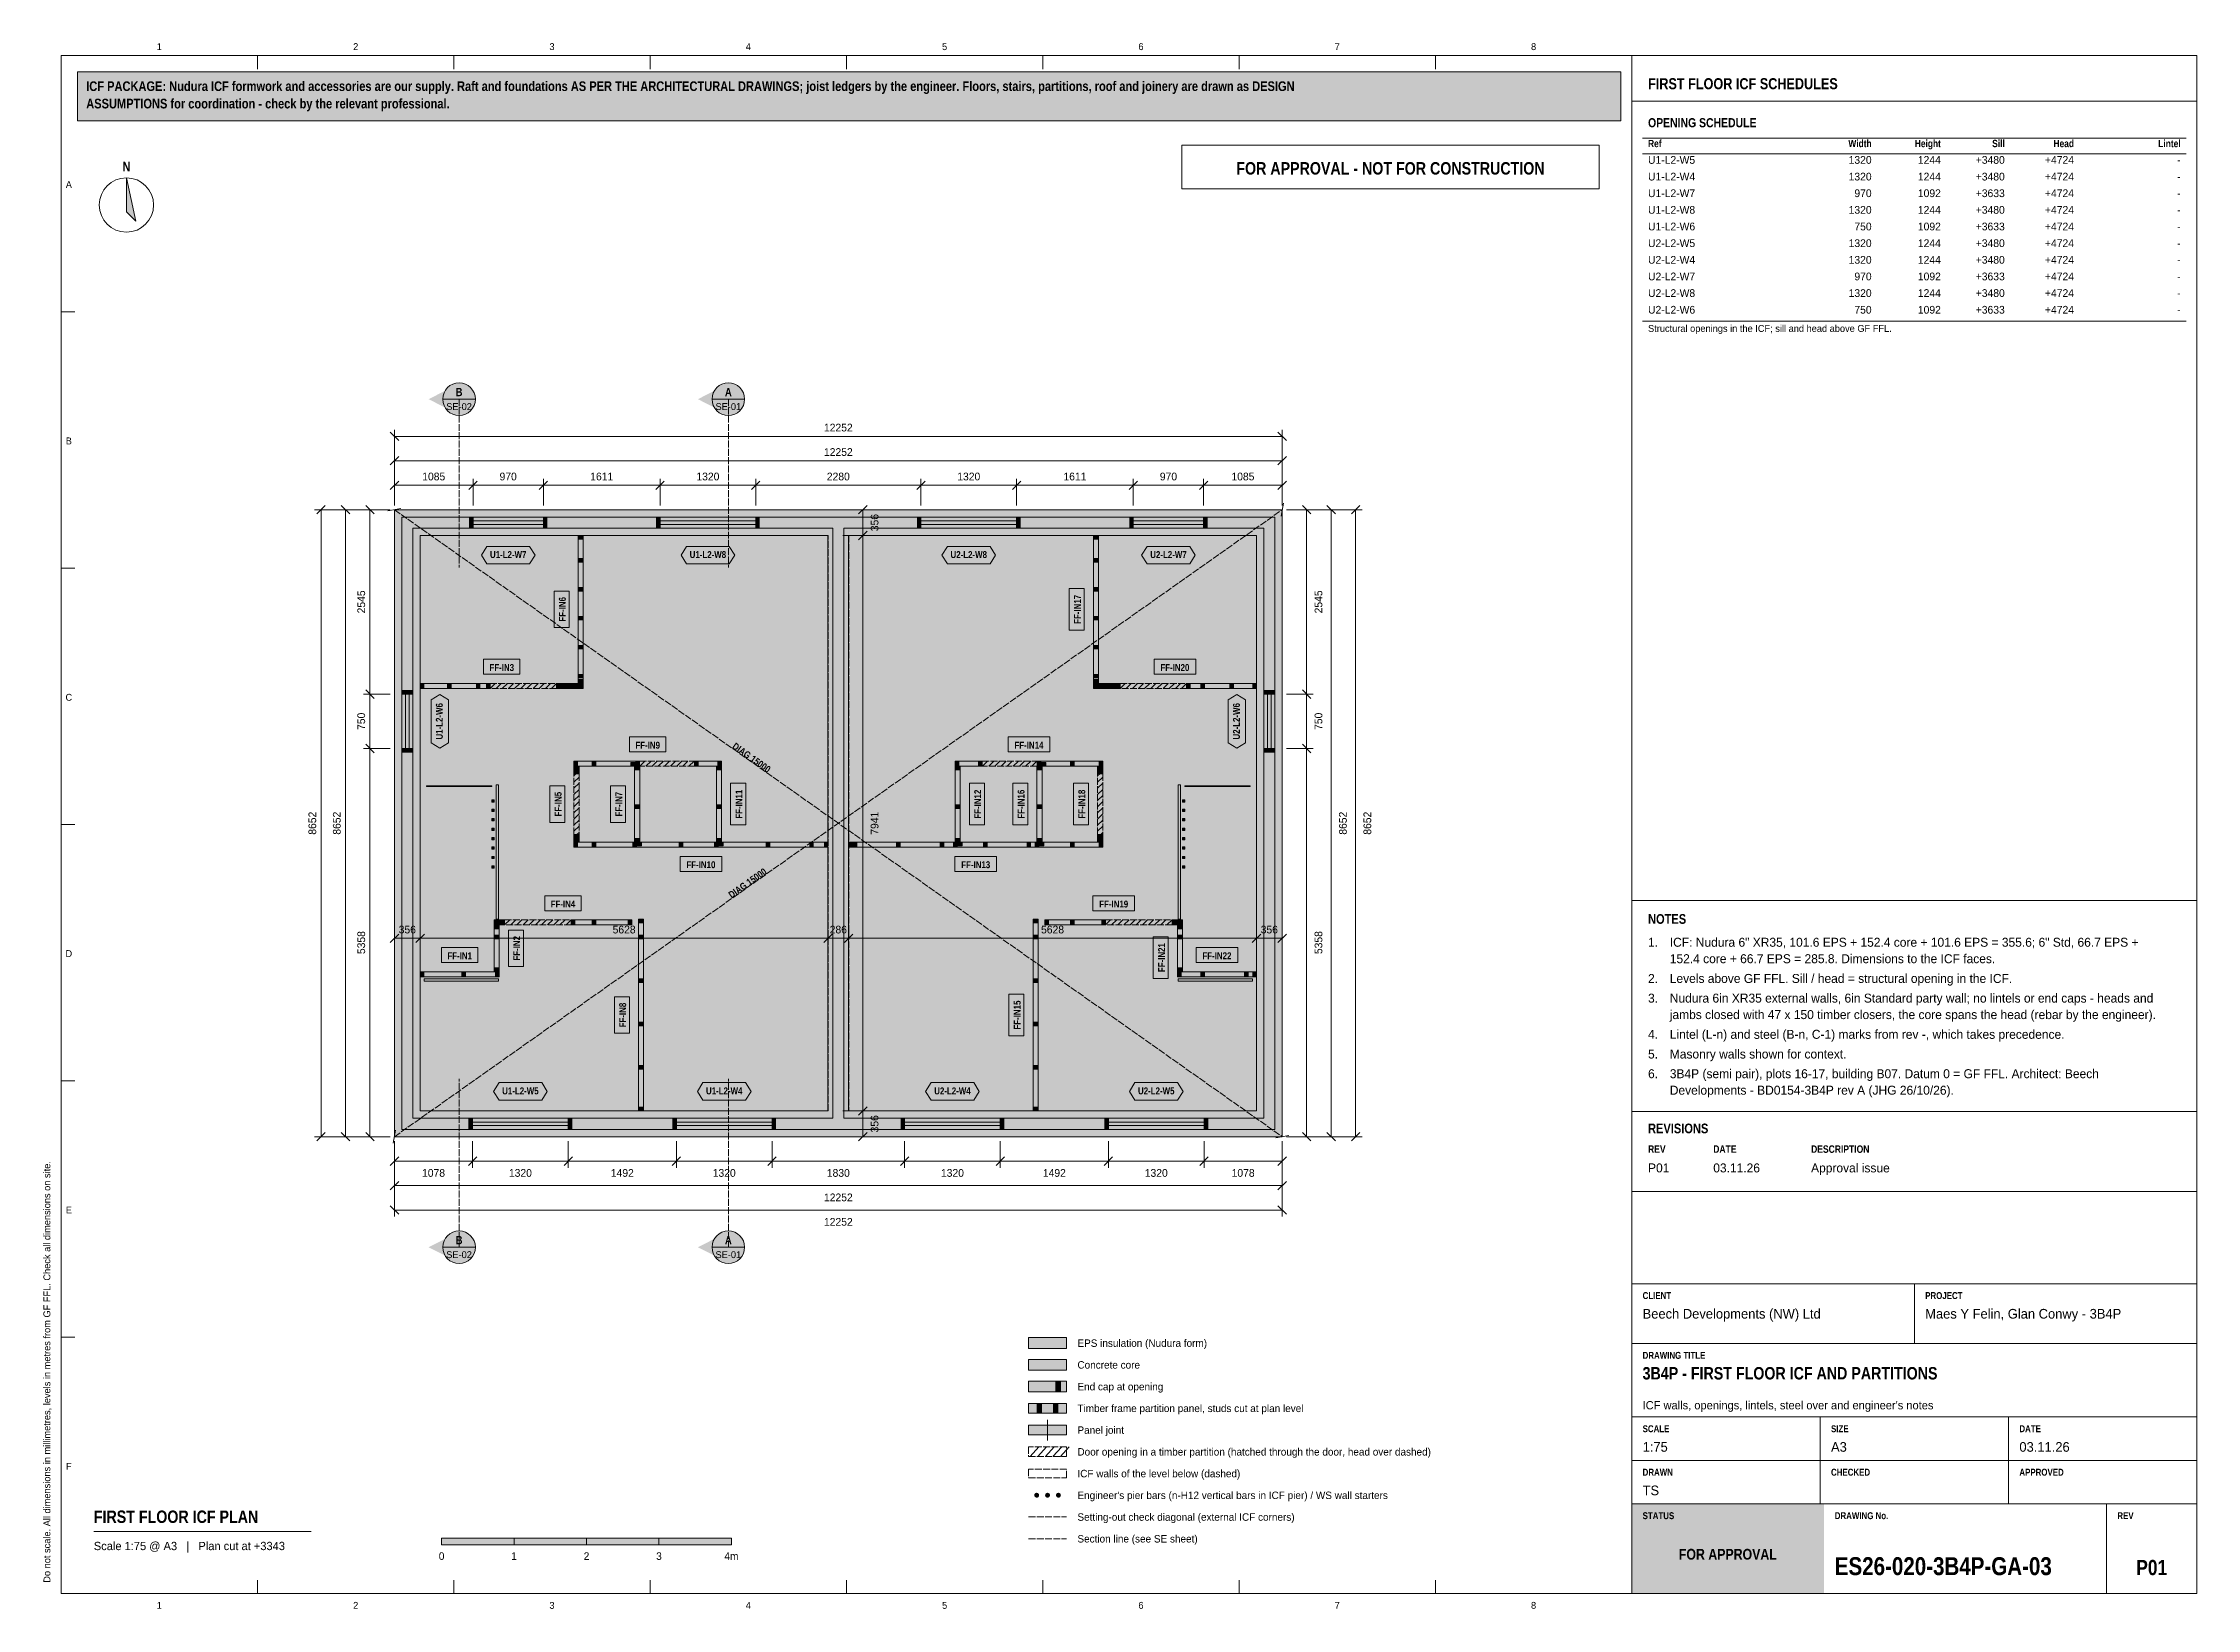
# Model space of a CAD drawing. Header units: millimetres. Extents: x 17 to 413, y 4 to 292.
import ezdxf
from ezdxf.enums import TextEntityAlignment as Align

# ---------------------------------------------------------------- set-up
doc = ezdxf.new("R2010")
doc.units = ezdxf.units.MM
doc.linetypes.add('DASHED', pattern=[1.524, 1.27, -0.254])
for name, color, linetype in [('FILL-C_9E1A1A', 7, 'Continuous'), ('FILL-C_B2B2B5', 7, 'Continuous'), ('FILL-EPS', 7, 'Continuous'), ('FILL-INK', 7, 'Continuous'), ('FILL-RED', 7, 'Continuous'), ('FILL-TEAL', 7, 'Continuous'), ('FILL-TEAL_DK', 7, 'Continuous'), ('FILL-TIMBER', 7, 'Continuous'), ('FILL-WHITE', 7, 'Continuous'), ('LINE-C_85297A', 7, 'Continuous'), ('LINE-C_85297A-DASH', 7, 'DASHED'), ('LINE-INK', 7, 'Continuous'), ('LINE-INK-DASH', 7, 'DASHED'), ('LINE-RED', 7, 'Continuous'), ('LINE-RED-DASH', 7, 'DASHED'), ('LINE-STEEL_GREY', 7, 'Continuous'), ('LINE-STEEL_GREY-DASH', 7, 'DASHED'), ('LINE-TEAL', 7, 'Continuous'), ('LINE-TEAL_DK', 7, 'Continuous'), ('LINE-TIMBER_DK', 7, 'Continuous'), ('TEXT-C_85297A', 7, 'Continuous'), ('TEXT-EPS', 7, 'Continuous'), ('TEXT-INK', 7, 'Continuous'), ('TEXT-RED', 7, 'Continuous'), ('TEXT-STEEL_GREY', 7, 'Continuous'), ('TEXT-TEAL', 7, 'Continuous'), ('TEXT-TEAL_DK', 7, 'Continuous'), ('TEXT-WHITE', 7, 'Continuous')]:
    doc.layers.add(name, color=color, linetype=linetype)
doc.styles.add('OpenSansCondensed-Bold', font='OpenSansCondensed-Bold.ttf')

msp = doc.modelspace()

# ---------------------------------------------------------------- texts
at = {"layer": 'TEXT-C_85297A', "style": 'OpenSansCondensed-Bold'}
for rotation, p in [(-35.2293, (146.66, 160.29)), (35.2293, (146.66, 137.21))]:
    msp.add_text('DIAG 15000', height=1.27, rotation=rotation, dxfattribs=at).set_placement(p, align=Align.CENTER)
at = {"layer": 'TEXT-EPS', "style": 'OpenSansCondensed-Bold'}
msp.add_text('STATUS', height=1.27, dxfattribs=at).set_placement((311, 20.7))
at = {"layer": 'TEXT-INK', "style": 'OpenSansCondensed-Bold'}
for s, height, p in [('ASSUMPTIONS for coordination - check by the relevant professional.', 1.778, (24.6, 280.27)), ('ICF PACKAGE: Nudura ICF formwork and accessories are our supply. Raft and foundations AS PER THE ARCHITECTURAL DRAWINGS; joist ledgers by the engineer. Floors, stairs, partitions, roof and joinery are drawn as DESIGN', 1.778, (24.6, 283.47)), ('OPENING SCHEDULE', 1.6764, (312, 276.8)), ('NOTES', 1.778, (312, 130.24)), ('REVISIONS', 1.778, (312, 91.7)), ('3B4P - FIRST FLOOR ICF AND PARTITIONS', 2.286, (311, 46.4)), ('FIRST FLOOR ICF PLAN', 2.286, (26, 20)), ('ES26-020-3B4P-GA-03', 3.302, (346.36, 10.4))]:
    msp.add_text(s, height=height, dxfattribs=at).set_placement(p)
for s, height, p in [('N', 1.78, (32, 268.7)), ('FF-IN3', 1.27, (101.07, 176.76)), ('FF-IN20', 1.27, (224.93, 176.76)), ('FF-IN9', 1.27, (127.92, 162.46)), ('FF-IN14', 1.27, (198.08, 162.46)), ('FF-IN10', 1.27, (137.72, 140.48)), ('FF-IN13', 1.27, (188.28, 140.48)), ('FF-IN4', 1.27, (112.33, 133.24)), ('FF-IN19', 1.27, (213.67, 133.24)), ('FF-IN1', 1.27, (93.33, 123.72)), ('FF-IN22', 1.27, (232.67, 123.72)), ('P01', 2.794, (404.68, 10.4))]:
    msp.add_text(s, height=height, dxfattribs=at).set_placement(p, align=Align.CENTER)
at = {"layer": 'TEXT-INK'}
for s, height, p in [('U1-L2-W5', 1.422, (312, 270.08)), ('U1-L2-W4', 1.422, (312, 267.01)), ('U1-L2-W7', 1.422, (312, 263.95)), ('U1-L2-W8', 1.422, (312, 260.89)), ('U1-L2-W6', 1.422, (312, 257.83)), ('U2-L2-W5', 1.422, (312, 254.76)), ('U2-L2-W4', 1.422, (312, 251.7)), ('U2-L2-W7', 1.422, (312, 248.64)), ('U2-L2-W8', 1.422, (312, 245.58)), ('U2-L2-W6', 1.422, (312, 242.51)), ('1.', 1.651, (312, 126.02)), ('ICF: Nudura 6" XR35, 101.6 EPS + 152.4 core + 101.6 EPS = 355.6; 6" Std, 66.7 EPS +', 1.651, (316, 126.02)), ('152.4 core + 66.7 EPS = 285.8. Dimensions to the ICF faces.', 1.651, (316, 122.99)), ('2.', 1.651, (312, 119.36)), ('Levels above GF FFL. Sill / head = structural opening in the ICF.', 1.651, (316, 119.36)), ('3.', 1.651, (312, 115.74)), ('Nudura 6in XR35 external walls, 6in Standard party wall; no lintels or end caps - heads and', 1.651, (316, 115.74)), ('jambs closed with 47 x 150 timber closers, the core spans the head (rebar by the engineer).', 1.651, (316, 112.71)), ('4.', 1.651, (312, 109.08)), ('5.', 1.651, (312, 105.45)), ('Lintel (L-n) and steel (B-n, C-1) marks from rev -, which takes precedence.', 1.651, (316, 109.08)), ('Masonry walls shown for context.', 1.651, (316, 105.45)), ('6.', 1.651, (312, 101.83)), ('3B4P (semi pair), plots 16-17, building B07. Datum 0 = GF FFL. Architect: Beech', 1.651, (316, 101.83)), ('Developments - BD0154-3B4P rev A (JHG 26/10/26).', 1.651, (316, 98.8)), ('P01', 1.651, (312, 84.5)), ('03.11.26', 1.651, (324, 84.5)), ('Approval issue', 1.651, (342, 84.5)), ('Beech Developments (NW) Ltd', 1.778, (311, 57.6)), ('Maes Y Felin, Glan Conwy - 3B4P', 1.778, (363, 57.6)), ('EPS insulation (Nudura form)', 1.3716, (207, 52.4)), ('Concrete core', 1.3716, (207, 48.4)), ('End cap at opening', 1.3716, (207, 44.4)), ('Timber frame partition panel, studs cut at plan level', 1.3716, (207, 40.4)), ('Panel joint', 1.3716, (207, 36.4)), ('Door opening in a timber partition (hatched through the door, head over dashed)', 1.3716, (207, 32.4)), ('1:75', 1.778, (311, 33.1)), ('A3', 1.778, (345.67, 33.1)), ('03.11.26', 1.778, (380.33, 33.1)), ('ICF walls of the level below (dashed)', 1.3716, (207, 28.4)), ("Engineer's pier bars (n-H12 vertical bars in ICF pier) / WS wall starters", 1.3716, (207, 24.4)), ('TS', 1.778, (311, 25.1)), ('Setting-out check diagonal (external ICF corners)', 1.3716, (207, 20.4)), ('Section line (see SE sheet)', 1.3716, (207, 16.4))]:
    msp.add_text(s, height=height, dxfattribs=at).set_placement(p)
for s, height, p in [('1320', 1.422, (353.14, 270.08)), ('1244', 1.422, (365.88, 270.08)), ('+3480', 1.422, (377.64, 270.08)), ('+4724', 1.422, (390.38, 270.08)), ('-', 1.42, (410, 270.08)), ('1320', 1.422, (353.14, 267.01)), ('1244', 1.422, (365.88, 267.01)), ('+3480', 1.422, (377.64, 267.01)), ('+4724', 1.422, (390.38, 267.01)), ('-', 1.42, (410, 267.01)), ('1320', 1.422, (353.14, 260.89)), ('970', 1.422, (353.14, 263.95)), ('1092', 1.422, (365.88, 263.95)), ('1244', 1.422, (365.88, 260.89)), ('+3633', 1.422, (377.64, 263.95)), ('+3480', 1.422, (377.64, 260.89)), ('+4724', 1.422, (390.38, 263.95)), ('+4724', 1.422, (390.38, 260.89)), ('-', 1.42, (410, 263.95)), ('750', 1.422, (353.14, 257.83)), ('1092', 1.422, (365.88, 257.83)), ('+3633', 1.422, (377.64, 257.83)), ('+4724', 1.422, (390.38, 257.83)), ('-', 1.42, (410, 260.89)), ('-', 1.42, (410, 257.83)), ('1320', 1.422, (353.14, 254.76)), ('1244', 1.422, (365.88, 254.76)), ('+3480', 1.422, (377.64, 254.76)), ('+4724', 1.422, (390.38, 254.76)), ('-', 1.42, (410, 254.76)), ('1320', 1.422, (353.14, 251.7)), ('970', 1.422, (353.14, 248.64)), ('1244', 1.422, (365.88, 251.7)), ('1092', 1.422, (365.88, 248.64)), ('+3480', 1.422, (377.64, 251.7)), ('+3633', 1.422, (377.64, 248.64)), ('+4724', 1.422, (390.38, 251.7)), ('+4724', 1.422, (390.38, 248.64)), ('-', 1.42, (410, 251.7)), ('1320', 1.422, (353.14, 245.58)), ('1244', 1.422, (365.88, 245.58)), ('+3480', 1.422, (377.64, 245.58)), ('+4724', 1.422, (390.38, 245.58)), ('-', 1.42, (410, 248.64)), ('-', 1.42, (410, 245.58)), ('750', 1.422, (353.14, 242.51)), ('1092', 1.422, (365.88, 242.51)), ('+3633', 1.422, (377.64, 242.51)), ('+4724', 1.422, (390.38, 242.51)), ('-', 1.42, (410, 242.51))]:
    msp.add_text(s, height=height, dxfattribs=at).set_placement(p, align=Align.RIGHT)
for s, height, p in [('12252', 1.422, (163, 220.83)), ('12252', 1.422, (163, 216.33)), ('1085', 1.422, (88.55, 211.83)), ('970', 1.422, (102.25, 211.83)), ('1611', 1.422, (119.46, 211.83)), ('1320', 1.422, (139, 211.83)), ('2280', 1.422, (163, 211.83)), ('1320', 1.422, (187, 211.83)), ('1611', 1.422, (206.54, 211.83)), ('970', 1.422, (223.75, 211.83)), ('1085', 1.422, (237.45, 211.83)), ('356', 1.422, (83.69, 128.47)), ('5628', 1.422, (123.58, 128.47)), ('286', 1.422, (163, 128.47)), ('5628', 1.422, (202.42, 128.47)), ('356', 1.422, (242.31, 128.47)), ('1078', 1.422, (88.51, 83.69)), ('1320', 1.422, (104.5, 83.69)), ('1492', 1.422, (123.25, 83.69)), ('1320', 1.422, (142, 83.69)), ('1830', 1.422, (163, 83.69)), ('1320', 1.422, (184, 83.69)), ('1492', 1.422, (202.75, 83.69)), ('1320', 1.422, (221.5, 83.69)), ('1078', 1.422, (237.49, 83.69)), ('12252', 1.422, (163, 79.19)), ('12252', 1.422, (163, 74.69)), ('0', 1.4, (90, 13.2)), ('1', 1.4, (103.33, 13.2)), ('2', 1.4, (116.67, 13.2)), ('3', 1.4, (130, 13.2)), ('4m', 1.397, (143.33, 13.2))]:
    msp.add_text(s, height=height, dxfattribs=at).set_placement(p, align=Align.CENTER)
for s, p in [('356', (170.38, 204.06)), ('2545', (75.92, 189.47)), ('2545', (252.06, 189.47)), ('750', (75.92, 167.5)), ('750', (252.06, 167.5)), ('8652', (66.92, 148.75)), ('8652', (71.42, 148.75)), ('7941', (170.38, 148.75)), ('8652', (256.56, 148.75)), ('8652', (261.06, 148.75)), ('5358', (75.92, 126.78)), ('5358', (252.06, 126.78)), ('356', (170.38, 93.44))]:
    msp.add_text(s, height=1.422, rotation=90, dxfattribs=at).set_placement(p, align=Align.CENTER)
at = {"layer": 'TEXT-INK', "style": 'OpenSansCondensed-Bold'}
for s, p in [('FF-IN6', (112.85, 188.1)), ('FF-IN17', (207.64, 188.1)), ('FF-IN11', (145.35, 152.25)), ('FF-IN12', (189.28, 152.25)), ('FF-IN16', (197.26, 152.25)), ('FF-IN18', (208.43, 152.25)), ('FF-IN5', (112.07, 152.25)), ('FF-IN7', (123.24, 152.25)), ('FF-IN2', (104.45, 125.73)), ('FF-IN21', (223.12, 124.02)), ('FF-IN8', (123.95, 113.45)), ('FF-IN15', (196.55, 113.45))]:
    msp.add_text(s, height=1.27, rotation=90, dxfattribs=at).set_placement(p, align=Align.CENTER)
at = {"layer": 'TEXT-RED', "style": 'OpenSansCondensed-Bold'}
for s, height, p in [('FOR APPROVAL - NOT FOR CONSTRUCTION', 2.286, (264.6, 268.1)), ('B', 1.52, (93.21, 227.32)), ('A', 1.52, (142.76, 227.32)), ('B', 1.52, (93.21, 71.28)), ('A', 1.52, (142.76, 71.28))]:
    msp.add_text(s, height=height, dxfattribs=at).set_placement(p, align=Align.CENTER)
at = {"layer": 'TEXT-RED'}
for s, p in [('SE-02', (93.21, 224.77)), ('SE-01', (142.76, 224.77)), ('SE-02', (93.21, 68.73)), ('SE-01', (142.76, 68.73))]:
    msp.add_text(s, height=1.27, dxfattribs=at).set_placement(p, align=Align.CENTER)
at = {"layer": 'TEXT-STEEL_GREY'}
for s, p in [('1', (38.06, 291)), ('2', (74.19, 291)), ('3', (110.31, 291)), ('4', (146.44, 291)), ('5', (182.56, 291)), ('6', (218.69, 291)), ('7', (254.81, 291)), ('8', (290.94, 291)), ('A', (21.4, 265.62)), ('B', (21.4, 218.45)), ('C', (21.4, 171.28)), ('D', (21.4, 124.12)), ('E', (21.4, 76.95)), ('F', (21.4, 29.78)), ('1', (38.06, 4.2)), ('2', (74.19, 4.2)), ('3', (110.31, 4.2)), ('4', (146.44, 4.2)), ('5', (182.56, 4.2)), ('6', (218.69, 4.2)), ('7', (254.81, 4.2)), ('8', (290.94, 4.2))]:
    msp.add_text(s, height=1.27, dxfattribs=at).set_placement(p, align=Align.CENTER)
at = {"layer": 'TEXT-STEEL_GREY', "style": 'OpenSansCondensed-Bold'}
for s, height, p in [('Ref', 1.346, (312, 273.14)), ('REV', 1.372, (312, 88.1)), ('DATE', 1.372, (324, 88.1)), ('DESCRIPTION', 1.3716, (342, 88.1)), ('CLIENT', 1.27, (311, 61.2)), ('PROJECT', 1.27, (363, 61.2)), ('DRAWING TITLE', 1.27, (311, 50.2)), ('SCALE', 1.27, (311, 36.7)), ('SIZE', 1.27, (345.67, 36.7)), ('DATE', 1.27, (380.33, 36.7)), ('DRAWN', 1.27, (311, 28.7)), ('CHECKED', 1.27, (345.67, 28.7)), ('APPROVED', 1.27, (380.33, 28.7)), ('DRAWING No.', 1.27, (346.36, 20.7)), ('REV', 1.27, (398.36, 20.7))]:
    msp.add_text(s, height=height, dxfattribs=at).set_placement(p)
for s, p in [('Width', (353.14, 273.14)), ('Height', (365.88, 273.14)), ('Sill', (377.64, 273.14)), ('Head', (390.38, 273.14)), ('Lintel', (410, 273.14))]:
    msp.add_text(s, height=1.346, dxfattribs=at).set_placement(p, align=Align.RIGHT)
at = {"layer": 'TEXT-STEEL_GREY'}
for s, height, p in [('Structural openings in the ICF; sill and head above GF FFL.', 1.27, (312, 239.15)), ("ICF walls, openings, lintels, steel over and engineer's notes", 1.524, (311, 40.9)), ('Scale 1:75 @ A3   |   Plan cut at +3343', 1.524, (26, 15))]:
    msp.add_text(s, height=height, dxfattribs=at).set_placement(p)
msp.add_text('Do not scale. All dimensions in millimetres, levels in metres from GF FFL. Check all dimensions on site.', height=1.27, rotation=90, dxfattribs=at).set_placement((18, 9))
at = {"layer": 'TEXT-TEAL', "style": 'OpenSansCondensed-Bold'}
msp.add_text('FIRST FLOOR ICF SCHEDULES', height=2.032, dxfattribs=at).set_placement((312, 283.8))
at = {"layer": 'TEXT-TEAL_DK', "style": 'OpenSansCondensed-Bold'}
for s, p in [('U1-L2-W7', (102.25, 197.54)), ('U1-L2-W8', (139, 197.54)), ('U2-L2-W8', (187, 197.54)), ('U2-L2-W7', (223.75, 197.54)), ('U1-L2-W5', (104.5, 98.86)), ('U1-L2-W4', (142, 98.86)), ('U2-L2-W4', (184, 98.86)), ('U2-L2-W5', (221.5, 98.86))]:
    msp.add_text(s, height=1.27, dxfattribs=at).set_placement(p, align=Align.CENTER)
for s, p in [('U1-L2-W6', (90.21, 167.5)), ('U2-L2-W6', (236.89, 167.5))]:
    msp.add_text(s, height=1.27, rotation=90, dxfattribs=at).set_placement(p, align=Align.CENTER)
at = {"layer": 'TEXT-WHITE', "style": 'OpenSansCondensed-Bold'}
msp.add_text('FOR APPROVAL', height=1.9812, dxfattribs=at).set_placement((326.68, 13.25), align=Align.CENTER)

# ---------------------------------------------------------------- hatches: boundary and pattern name
at = {"layer": 'FILL-C_9E1A1A', "true_color": 0x9e1a1a}
h = msp.add_hatch(color=256, dxfattribs=at)
h.dxf.hatch_style = 1
h.paths.add_polyline_path([(199.95, 25.1), (199.93, 25.22), (199.89, 25.33), (199.82, 25.42), (199.73, 25.49), (199.62, 25.53), (199.5, 25.55), (199.38, 25.53), (199.28, 25.49), (199.18, 25.42), (199.11, 25.33), (199.07, 25.22), (199.05, 25.1), (199.07, 24.98), (199.11, 24.88), (199.18, 24.78), (199.28, 24.71), (199.38, 24.67), (199.5, 24.65), (199.62, 24.67), (199.73, 24.71), (199.82, 24.78), (199.89, 24.88), (199.93, 24.98)])
h = msp.add_hatch(color=256, dxfattribs=at)
h.dxf.hatch_style = 1
h.paths.add_polyline_path([(201.95, 25.1), (201.93, 25.22), (201.89, 25.33), (201.82, 25.42), (201.72, 25.49), (201.62, 25.53), (201.5, 25.55), (201.38, 25.53), (201.28, 25.49), (201.18, 25.42), (201.11, 25.33), (201.07, 25.22), (201.05, 25.1), (201.07, 24.98), (201.11, 24.88), (201.18, 24.78), (201.28, 24.71), (201.38, 24.67), (201.5, 24.65), (201.62, 24.67), (201.72, 24.71), (201.82, 24.78), (201.89, 24.88), (201.93, 24.98)])
h = msp.add_hatch(color=256, dxfattribs=at)
h.dxf.hatch_style = 1
h.paths.add_polyline_path([(203.95, 25.1), (203.93, 25.22), (203.89, 25.33), (203.82, 25.42), (203.72, 25.49), (203.62, 25.53), (203.5, 25.55), (203.38, 25.53), (203.28, 25.49), (203.18, 25.42), (203.11, 25.33), (203.07, 25.22), (203.05, 25.1), (203.07, 24.98), (203.11, 24.88), (203.18, 24.78), (203.28, 24.71), (203.38, 24.67), (203.5, 24.65), (203.62, 24.67), (203.72, 24.71), (203.82, 24.78), (203.89, 24.88), (203.93, 24.98)])
at = {"layer": 'FILL-C_B2B2B5', "true_color": 0xb2b2b5}
h = msp.add_hatch(color=256, dxfattribs=at)
h.dxf.hatch_style = 1
h.paths.add_polyline_path([(243.33, 205.08), (243.33, 92.42), (82.67, 92.42), (82.67, 205.08)])
h.paths.add_polyline_path([(241.3, 94.45), (241.3, 203.05), (164.02, 203.05), (164.02, 94.45)], flags=0)
h.paths.add_polyline_path([(84.7, 203.05), (84.7, 94.45), (161.98, 94.45), (161.98, 203.05)], flags=0)
h = msp.add_hatch(color=256, dxfattribs=at)
h.dxf.hatch_style = 1
h.paths.add_polyline_path([(198, 48.1), (205, 48.1), (205, 50.1), (198, 50.1)])
at = {"layer": 'FILL-EPS', "true_color": 0xccffff}
h = msp.add_hatch(color=256, dxfattribs=at)
h.dxf.hatch_style = 1
h.paths.add_polyline_path([(81.32, 206.43), (244.68, 206.43), (244.68, 91.07), (81.32, 91.07)])
h.paths.add_polyline_path([(82.67, 205.08), (82.67, 92.42), (243.33, 92.42), (243.33, 205.08)], flags=0)
h = msp.add_hatch(color=256, dxfattribs=at)
h.dxf.hatch_style = 1
h.paths.add_polyline_path([(161.98, 203.05), (161.98, 94.45), (84.7, 94.45), (84.7, 203.05)])
h.paths.add_polyline_path([(161.09, 95.81), (161.09, 201.69), (86.06, 201.69), (86.06, 95.81)], flags=0)
h = msp.add_hatch(color=256, dxfattribs=at)
h.dxf.hatch_style = 1
h.paths.add_polyline_path([(164.02, 94.45), (164.02, 203.05), (241.3, 203.05), (241.3, 94.45)])
h.paths.add_polyline_path([(239.94, 201.69), (164.9, 201.69), (164.9, 95.81), (239.94, 95.81)], flags=0)
h = msp.add_hatch(color=256, dxfattribs=at)
h.dxf.hatch_style = 1
h.paths.add_polyline_path([(198, 52.1), (205, 52.1), (205, 54.1), (198, 54.1)])
h = msp.add_hatch(color=256, dxfattribs=at)
h.dxf.hatch_style = 1
h.paths.add_polyline_path([(198, 44.1), (205, 44.1), (205, 46.1), (198, 46.1)])
at = {"layer": 'FILL-INK', "true_color": 0x14141a}
h = msp.add_hatch(color=256, dxfattribs=at)
h.dxf.hatch_style = 1
h.paths.add_polyline_path([(32, 267.5), (33.75, 259.5), (32, 261.25)])
h = msp.add_hatch(color=256, dxfattribs=at)
h.dxf.hatch_style = 1
h.paths.add_polyline_path([(90, 16), (103.33, 16), (103.33, 17.2), (90, 17.2)])
h = msp.add_hatch(color=256, dxfattribs=at)
h.dxf.hatch_style = 1
h.paths.add_polyline_path([(116.67, 16), (130, 16), (130, 17.2), (116.67, 17.2)])
at = {"layer": 'FILL-RED', "true_color": 0xb81a1f}
h = msp.add_hatch(color=256, dxfattribs=at)
h.dxf.hatch_style = 1
h.paths.add_polyline_path([(87.61, 226.77), (93.21, 223.92), (93.21, 229.62)])
h = msp.add_hatch(color=256, dxfattribs=at)
h.dxf.hatch_style = 1
h.paths.add_polyline_path([(137.16, 226.77), (142.76, 223.92), (142.76, 229.62)])
h = msp.add_hatch(color=256, dxfattribs=at)
h.dxf.hatch_style = 1
h.paths.add_polyline_path([(87.61, 70.73), (93.21, 67.88), (93.21, 73.58)])
h = msp.add_hatch(color=256, dxfattribs=at)
h.dxf.hatch_style = 1
h.paths.add_polyline_path([(137.16, 70.73), (142.76, 67.88), (142.76, 73.58)])
at = {"layer": 'FILL-TEAL', "true_color": 0x009e85}
h = msp.add_hatch(color=256, dxfattribs=at)
h.dxf.hatch_style = 1
h.paths.add_polyline_path([(309.01, 7), (344.37, 7), (344.37, 23.5), (309.01, 23.5)])
at = {"layer": 'FILL-TEAL_DK', "true_color": 0x006b5c}
h = msp.add_hatch(color=256, dxfattribs=at)
h.dxf.hatch_style = 1
h.paths.add_polyline_path([(95.12, 205.08), (95.78, 205.08), (95.78, 203.04), (95.12, 203.04)])
h = msp.add_hatch(color=256, dxfattribs=at)
h.dxf.hatch_style = 1
h.paths.add_polyline_path([(108.72, 205.08), (109.38, 205.08), (109.38, 203.04), (108.72, 203.04)])
h = msp.add_hatch(color=256, dxfattribs=at)
h.dxf.hatch_style = 1
h.paths.add_polyline_path([(129.53, 205.08), (130.2, 205.08), (130.2, 203.04), (129.53, 203.04)])
h = msp.add_hatch(color=256, dxfattribs=at)
h.dxf.hatch_style = 1
h.paths.add_polyline_path([(147.8, 203.04), (147.8, 205.08), (147.8, 205.08), (147.8, 205.08), (148.46, 205.08), (148.46, 205.08), (148.46, 205.08), (148.46, 203.04), (148.46, 203.04), (148.46, 203.04), (147.8, 203.04), (147.8, 203.04)])
h = msp.add_hatch(color=256, dxfattribs=at)
h.dxf.hatch_style = 1
h.paths.add_polyline_path([(177.54, 203.04), (177.54, 205.08), (177.54, 205.08), (177.54, 205.08), (178.2, 205.08), (178.2, 205.08), (178.2, 205.08), (178.2, 203.04), (178.2, 203.04), (178.2, 203.04), (177.54, 203.04), (177.54, 203.04)])
h = msp.add_hatch(color=256, dxfattribs=at)
h.dxf.hatch_style = 1
h.paths.add_polyline_path([(195.8, 205.08), (196.47, 205.08), (196.47, 203.04), (195.8, 203.04)])
h = msp.add_hatch(color=256, dxfattribs=at)
h.dxf.hatch_style = 1
h.paths.add_polyline_path([(216.62, 205.08), (217.28, 205.08), (217.28, 203.04), (216.62, 203.04)])
h = msp.add_hatch(color=256, dxfattribs=at)
h.dxf.hatch_style = 1
h.paths.add_polyline_path([(230.22, 205.08), (230.88, 205.08), (230.88, 203.04), (230.22, 203.04)])
h = msp.add_hatch(color=256, dxfattribs=at)
h.dxf.hatch_style = 1
h.paths.add_polyline_path([(82.67, 173.17), (84.71, 173.17), (84.71, 172.5), (82.67, 172.5)])
h = msp.add_hatch(color=256, dxfattribs=at)
h.dxf.hatch_style = 1
h.paths.add_polyline_path([(241.29, 172.5), (241.29, 173.17), (241.29, 173.17), (241.29, 173.17), (243.33, 173.17), (243.33, 173.17), (243.33, 173.17), (243.33, 172.5), (243.33, 172.5), (243.33, 172.5), (241.29, 172.5), (241.29, 172.5)])
h = msp.add_hatch(color=256, dxfattribs=at)
h.dxf.hatch_style = 1
h.paths.add_polyline_path([(82.67, 162.5), (84.71, 162.5), (84.71, 161.83), (82.67, 161.83)])
h = msp.add_hatch(color=256, dxfattribs=at)
h.dxf.hatch_style = 1
h.paths.add_polyline_path([(241.29, 161.83), (241.29, 162.5), (241.29, 162.5), (241.29, 162.5), (243.33, 162.5), (243.33, 162.5), (243.33, 162.5), (243.33, 161.83), (243.33, 161.83), (243.33, 161.83), (241.29, 161.83), (241.29, 161.83)])
h = msp.add_hatch(color=256, dxfattribs=at)
h.dxf.hatch_style = 1
h.paths.add_polyline_path([(95.03, 92.42), (95.03, 92.42), (95.03, 94.46), (95.03, 94.46), (95.03, 94.46), (95.03, 94.46), (95.7, 94.46), (95.7, 94.46), (95.7, 94.46), (95.7, 94.46), (95.7, 92.42), (95.7, 92.42), (95.7, 92.42), (95.7, 92.42), (95.03, 92.42), (95.03, 92.42)])
h = msp.add_hatch(color=256, dxfattribs=at)
h.dxf.hatch_style = 1
h.paths.add_polyline_path([(113.3, 94.46), (113.96, 94.46), (113.96, 92.42), (113.3, 92.42)])
h = msp.add_hatch(color=256, dxfattribs=at)
h.dxf.hatch_style = 1
h.paths.add_polyline_path([(132.53, 94.46), (133.2, 94.46), (133.2, 92.42), (132.53, 92.42)])
h = msp.add_hatch(color=256, dxfattribs=at)
h.dxf.hatch_style = 1
h.paths.add_polyline_path([(150.8, 94.46), (151.46, 94.46), (151.46, 92.42), (150.8, 92.42)])
h = msp.add_hatch(color=256, dxfattribs=at)
h.dxf.hatch_style = 1
h.paths.add_polyline_path([(174.54, 94.46), (175.2, 94.46), (175.2, 92.42), (174.54, 92.42)])
h = msp.add_hatch(color=256, dxfattribs=at)
h.dxf.hatch_style = 1
h.paths.add_polyline_path([(192.8, 94.46), (193.47, 94.46), (193.47, 92.42), (192.8, 92.42)])
h = msp.add_hatch(color=256, dxfattribs=at)
h.dxf.hatch_style = 1
h.paths.add_polyline_path([(212.04, 94.46), (212.7, 94.46), (212.7, 92.42), (212.04, 92.42)])
h = msp.add_hatch(color=256, dxfattribs=at)
h.dxf.hatch_style = 1
h.paths.add_polyline_path([(230.3, 94.46), (230.97, 94.46), (230.97, 92.42), (230.3, 92.42)])
h = msp.add_hatch(color=256, dxfattribs=at)
h.dxf.hatch_style = 1
h.paths.add_polyline_path([(203, 44.1), (203.9, 44.1), (203.9, 46.1), (203, 46.1)])
at = {"layer": 'FILL-TIMBER', "true_color": 0xeddbb8}
h = msp.add_hatch(color=256, dxfattribs=at)
h.dxf.hatch_style = 1
h.paths.add_polyline_path([(116.07, 201.69), (116.07, 201.21), (116.07, 201.02), (115.8, 201.02), (115.14, 201.02), (115.14, 201.49), (115.14, 201.69), (115.41, 201.69)])
h = msp.add_hatch(color=256, dxfattribs=at)
h.dxf.hatch_style = 1
h.paths.add_polyline_path([(210.86, 201.69), (210.86, 201.21), (210.86, 201.02), (210.59, 201.02), (209.93, 201.02), (209.93, 201.49), (209.93, 201.69), (210.2, 201.69)])
h = msp.add_hatch(color=256, dxfattribs=at)
h.dxf.hatch_style = 1
h.paths.add_polyline_path([(116.07, 197.47), (116.07, 197), (116.07, 196.81), (115.8, 196.81), (115.14, 196.81), (115.14, 197.28), (115.14, 197.47), (115.41, 197.47)])
h = msp.add_hatch(color=256, dxfattribs=at)
h.dxf.hatch_style = 1
h.paths.add_polyline_path([(210.86, 197.47), (210.86, 197), (210.86, 196.81), (210.59, 196.81), (209.93, 196.81), (209.93, 197.28), (209.93, 197.47), (210.2, 197.47)])
h = msp.add_hatch(color=256, dxfattribs=at)
h.dxf.hatch_style = 1
h.paths.add_polyline_path([(116.07, 192.14), (116.07, 191.67), (116.07, 191.47), (115.8, 191.47), (115.14, 191.47), (115.14, 191.95), (115.14, 192.14), (115.41, 192.14)])
h = msp.add_hatch(color=256, dxfattribs=at)
h.dxf.hatch_style = 1
h.paths.add_polyline_path([(210.86, 192.14), (210.86, 191.67), (210.86, 191.47), (210.59, 191.47), (209.93, 191.47), (209.93, 191.95), (209.93, 192.14), (210.2, 192.14)])
h = msp.add_hatch(color=256, dxfattribs=at)
h.dxf.hatch_style = 1
h.paths.add_polyline_path([(116.07, 186.81), (116.07, 186.34), (116.07, 186.14), (115.8, 186.14), (115.14, 186.14), (115.14, 186.61), (115.14, 186.81), (115.41, 186.81)])
h = msp.add_hatch(color=256, dxfattribs=at)
h.dxf.hatch_style = 1
h.paths.add_polyline_path([(210.86, 186.81), (210.86, 186.34), (210.86, 186.14), (210.59, 186.14), (209.93, 186.14), (209.93, 186.61), (209.93, 186.81), (210.2, 186.81)])
h = msp.add_hatch(color=256, dxfattribs=at)
h.dxf.hatch_style = 1
h.paths.add_polyline_path([(116.07, 181.47), (116.07, 181), (116.07, 180.81), (115.8, 180.81), (115.14, 180.81), (115.14, 181.28), (115.14, 181.47), (115.41, 181.47)])
h = msp.add_hatch(color=256, dxfattribs=at)
h.dxf.hatch_style = 1
h.paths.add_polyline_path([(210.86, 181.47), (210.86, 181), (210.86, 180.81), (210.59, 180.81), (209.93, 180.81), (209.93, 181.28), (209.93, 181.47), (210.2, 181.47)])
h = msp.add_hatch(color=256, dxfattribs=at)
h.dxf.hatch_style = 1
h.paths.add_polyline_path([(86.73, 173.55), (86.26, 173.55), (86.06, 173.55), (86.06, 173.82), (86.06, 174.48), (86.54, 174.48), (86.73, 174.48), (86.73, 174.21)])
h = msp.add_hatch(color=256, dxfattribs=at)
h.dxf.hatch_style = 1
h.paths.add_polyline_path([(91.73, 173.55), (91.25, 173.55), (91.06, 173.55), (91.06, 173.82), (91.06, 174.48), (91.53, 174.48), (91.73, 174.48), (91.73, 174.21)])
h = msp.add_hatch(color=256, dxfattribs=at)
h.dxf.hatch_style = 1
h.paths.add_polyline_path([(97.06, 173.55), (96.59, 173.55), (96.39, 173.55), (96.39, 173.82), (96.39, 174.48), (96.86, 174.48), (97.06, 174.48), (97.06, 174.21)])
h = msp.add_hatch(color=256, dxfattribs=at)
h.dxf.hatch_style = 1
h.paths.add_polyline_path([(98.91, 173.55), (98.44, 173.55), (98.24, 173.55), (98.24, 173.82), (98.24, 174.48), (98.72, 174.48), (98.91, 174.48), (98.91, 174.21)])
h = msp.add_hatch(color=256, dxfattribs=at)
h.dxf.hatch_style = 1
h.paths.add_polyline_path([(111.82, 173.55), (111.35, 173.55), (111.15, 173.55), (111.15, 173.82), (111.15, 174.48), (111.62, 174.48), (111.82, 174.48), (111.82, 174.21)])
h = msp.add_hatch(color=256, dxfattribs=at)
h.dxf.hatch_style = 1
h.paths.add_polyline_path([(113.06, 173.55), (112.59, 173.55), (112.39, 173.55), (112.39, 173.82), (112.39, 174.48), (112.86, 174.48), (113.06, 174.48), (113.06, 174.21)])
h = msp.add_hatch(color=256, dxfattribs=at)
h.dxf.hatch_style = 1
h.paths.add_polyline_path([(116.07, 176.14), (116.07, 175.67), (116.07, 175.47), (115.8, 175.47), (115.14, 175.47), (115.14, 175.95), (115.14, 176.14), (115.41, 176.14)])
h = msp.add_hatch(color=256, dxfattribs=at)
h.dxf.hatch_style = 1
h.paths.add_polyline_path([(116.07, 175.17), (116.07, 174.7), (116.07, 174.51), (115.8, 174.51), (115.14, 174.51), (115.14, 174.98), (115.14, 175.17), (115.41, 175.17)])
h = msp.add_hatch(color=256, dxfattribs=at)
h.dxf.hatch_style = 1
h.paths.add_polyline_path([(116.07, 173.55), (115.6, 173.55), (115.4, 173.55), (115.4, 173.82), (115.4, 174.48), (115.88, 174.48), (116.07, 174.48), (116.07, 174.21)])
h = msp.add_hatch(color=256, dxfattribs=at)
h.dxf.hatch_style = 1
h.paths.add_polyline_path([(210.86, 176.14), (210.86, 175.67), (210.86, 175.47), (210.59, 175.47), (209.93, 175.47), (209.93, 175.95), (209.93, 176.14), (210.2, 176.14)])
h = msp.add_hatch(color=256, dxfattribs=at)
h.dxf.hatch_style = 1
h.paths.add_polyline_path([(210.86, 175.17), (210.86, 174.7), (210.86, 174.51), (210.59, 174.51), (209.93, 174.51), (209.93, 174.98), (209.93, 175.17), (210.2, 175.17)])
h = msp.add_hatch(color=256, dxfattribs=at)
h.dxf.hatch_style = 1
h.paths.add_polyline_path([(210.6, 173.55), (210.12, 173.55), (209.93, 173.55), (209.93, 173.82), (209.93, 174.48), (210.4, 174.48), (210.6, 174.48), (210.6, 174.21)])
h = msp.add_hatch(color=256, dxfattribs=at)
h.dxf.hatch_style = 1
h.paths.add_polyline_path([(214.85, 173.55), (214.38, 173.55), (214.18, 173.55), (214.18, 173.82), (214.18, 174.48), (214.65, 174.48), (214.85, 174.48), (214.85, 174.21)])
h = msp.add_hatch(color=256, dxfattribs=at)
h.dxf.hatch_style = 1
h.paths.add_polyline_path([(227.76, 173.55), (227.28, 173.55), (227.09, 173.55), (227.09, 173.82), (227.09, 174.48), (227.56, 174.48), (227.76, 174.48), (227.76, 174.21)])
h = msp.add_hatch(color=256, dxfattribs=at)
h.dxf.hatch_style = 1
h.paths.add_polyline_path([(230.39, 173.55), (229.92, 173.55), (229.73, 173.55), (229.73, 173.82), (229.73, 174.48), (230.2, 174.48), (230.39, 174.48), (230.39, 174.21)])
h = msp.add_hatch(color=256, dxfattribs=at)
h.dxf.hatch_style = 1
h.paths.add_polyline_path([(235.73, 173.55), (235.25, 173.55), (235.06, 173.55), (235.06, 173.82), (235.06, 174.48), (235.53, 174.48), (235.73, 174.48), (235.73, 174.21)])
h = msp.add_hatch(color=256, dxfattribs=at)
h.dxf.hatch_style = 1
h.paths.add_polyline_path([(239.94, 173.55), (239.46, 173.55), (239.27, 173.55), (239.27, 173.82), (239.27, 174.48), (239.74, 174.48), (239.94, 174.48), (239.94, 174.21)])
h = msp.add_hatch(color=256, dxfattribs=at)
h.dxf.hatch_style = 1
h.paths.add_polyline_path([(115.02, 159.24), (114.55, 159.24), (114.35, 159.24), (114.35, 159.51), (114.35, 160.17), (114.82, 160.17), (115.02, 160.17), (115.02, 159.9)])
h = msp.add_hatch(color=256, dxfattribs=at)
h.dxf.hatch_style = 1
h.paths.add_polyline_path([(115.28, 159.21), (115.28, 158.74), (115.28, 158.55), (115.01, 158.55), (114.35, 158.55), (114.35, 159.02), (114.35, 159.21), (114.62, 159.21)])
h = msp.add_hatch(color=256, dxfattribs=at)
h.dxf.hatch_style = 1
h.paths.add_polyline_path([(118.39, 159.24), (117.92, 159.24), (117.73, 159.24), (117.73, 159.51), (117.73, 160.17), (118.2, 160.17), (118.39, 160.17), (118.39, 159.9)])
h = msp.add_hatch(color=256, dxfattribs=at)
h.dxf.hatch_style = 1
h.paths.add_polyline_path([(125.74, 159.24), (125.08, 159.24), (124.81, 159.24), (124.81, 159.43), (124.81, 159.91), (125.47, 159.91), (125.74, 159.91), (125.74, 159.71)])
h = msp.add_hatch(color=256, dxfattribs=at)
h.dxf.hatch_style = 1
h.paths.add_polyline_path([(126.46, 159.21), (126.46, 158.74), (126.46, 158.55), (126.18, 158.55), (125.52, 158.55), (125.52, 159.02), (125.52, 159.21), (125.8, 159.21)])
h = msp.add_hatch(color=256, dxfattribs=at)
h.dxf.hatch_style = 1
h.paths.add_polyline_path([(126.41, 159.24), (125.94, 159.24), (125.74, 159.24), (125.74, 159.51), (125.74, 160.17), (126.22, 160.17), (126.41, 160.17), (126.41, 159.9)])
h = msp.add_hatch(color=256, dxfattribs=at)
h.dxf.hatch_style = 1
h.paths.add_polyline_path([(137.18, 159.24), (136.71, 159.24), (136.52, 159.24), (136.52, 159.51), (136.52, 160.17), (136.99, 160.17), (137.18, 160.17), (137.18, 159.9)])
h = msp.add_hatch(color=256, dxfattribs=at)
h.dxf.hatch_style = 1
h.paths.add_polyline_path([(141.5, 159.21), (141.5, 158.74), (141.5, 158.55), (141.22, 158.55), (140.56, 158.55), (140.56, 159.02), (140.56, 159.21), (140.84, 159.21)])
h = msp.add_hatch(color=256, dxfattribs=at)
h.dxf.hatch_style = 1
h.paths.add_polyline_path([(141.5, 159.24), (141.03, 159.24), (140.83, 159.24), (140.83, 159.51), (140.83, 160.17), (141.3, 160.17), (141.5, 160.17), (141.5, 159.9)])
h = msp.add_hatch(color=256, dxfattribs=at)
h.dxf.hatch_style = 1
h.paths.add_polyline_path([(185.17, 159.24), (184.7, 159.24), (184.5, 159.24), (184.5, 159.51), (184.5, 160.17), (184.97, 160.17), (185.17, 160.17), (185.17, 159.9)])
h = msp.add_hatch(color=256, dxfattribs=at)
h.dxf.hatch_style = 1
h.paths.add_polyline_path([(185.44, 159.21), (185.44, 158.74), (185.44, 158.55), (185.16, 158.55), (184.5, 158.55), (184.5, 159.02), (184.5, 159.21), (184.78, 159.21)])
h = msp.add_hatch(color=256, dxfattribs=at)
h.dxf.hatch_style = 1
h.paths.add_polyline_path([(189.48, 159.24), (189.01, 159.24), (188.82, 159.24), (188.82, 159.51), (188.82, 160.17), (189.29, 160.17), (189.48, 160.17), (189.48, 159.9)])
h = msp.add_hatch(color=256, dxfattribs=at)
h.dxf.hatch_style = 1
h.paths.add_polyline_path([(200.48, 159.21), (200.48, 158.74), (200.48, 158.55), (200.2, 158.55), (199.54, 158.55), (199.54, 159.02), (199.54, 159.21), (199.82, 159.21)])
h = msp.add_hatch(color=256, dxfattribs=at)
h.dxf.hatch_style = 1
h.paths.add_polyline_path([(200.26, 159.24), (199.78, 159.24), (199.59, 159.24), (199.59, 159.51), (199.59, 160.17), (200.06, 160.17), (200.26, 160.17), (200.26, 159.9)])
h = msp.add_hatch(color=256, dxfattribs=at)
h.dxf.hatch_style = 1
h.paths.add_polyline_path([(201.19, 159.24), (200.53, 159.24), (200.26, 159.24), (200.26, 159.43), (200.26, 159.91), (200.92, 159.91), (201.19, 159.91), (201.19, 159.71)])
h = msp.add_hatch(color=256, dxfattribs=at)
h.dxf.hatch_style = 1
h.paths.add_polyline_path([(206.39, 159.24), (205.92, 159.24), (205.73, 159.24), (205.73, 159.51), (205.73, 160.17), (206.2, 160.17), (206.39, 160.17), (206.39, 159.9)])
h = msp.add_hatch(color=256, dxfattribs=at)
h.dxf.hatch_style = 1
h.paths.add_polyline_path([(211.65, 159.21), (211.65, 158.74), (211.65, 158.55), (211.38, 158.55), (210.72, 158.55), (210.72, 159.02), (210.72, 159.21), (210.99, 159.21)])
h = msp.add_hatch(color=256, dxfattribs=at)
h.dxf.hatch_style = 1
h.paths.add_polyline_path([(211.65, 159.24), (211.18, 159.24), (210.98, 159.24), (210.98, 159.51), (210.98, 160.17), (211.45, 160.17), (211.65, 160.17), (211.65, 159.9)])
h = msp.add_hatch(color=256, dxfattribs=at)
h.dxf.hatch_style = 1
h.paths.add_polyline_path([(115.28, 158.48), (115.28, 158.01), (115.28, 157.81), (115.01, 157.81), (114.35, 157.81), (114.35, 158.29), (114.35, 158.48), (114.62, 158.48)])
h = msp.add_hatch(color=256, dxfattribs=at)
h.dxf.hatch_style = 1
h.paths.add_polyline_path([(211.65, 158.48), (211.65, 158.01), (211.65, 157.81), (211.38, 157.81), (210.72, 157.81), (210.72, 158.29), (210.72, 158.48), (210.99, 158.48)])
h = msp.add_hatch(color=256, dxfattribs=at)
h.dxf.hatch_style = 1
h.paths.add_polyline_path([(126.46, 152.14), (126.46, 151.67), (126.46, 151.47), (126.18, 151.47), (125.52, 151.47), (125.52, 151.95), (125.52, 152.14), (125.8, 152.14)])
h = msp.add_hatch(color=256, dxfattribs=at)
h.dxf.hatch_style = 1
h.paths.add_polyline_path([(141.5, 152.14), (141.5, 151.67), (141.5, 151.47), (141.22, 151.47), (140.56, 151.47), (140.56, 151.95), (140.56, 152.14), (140.84, 152.14)])
h = msp.add_hatch(color=256, dxfattribs=at)
h.dxf.hatch_style = 1
h.paths.add_polyline_path([(185.44, 152.14), (185.44, 151.67), (185.44, 151.47), (185.16, 151.47), (184.5, 151.47), (184.5, 151.95), (184.5, 152.14), (184.78, 152.14)])
h = msp.add_hatch(color=256, dxfattribs=at)
h.dxf.hatch_style = 1
h.paths.add_polyline_path([(200.48, 152.14), (200.48, 151.67), (200.48, 151.47), (200.2, 151.47), (199.54, 151.47), (199.54, 151.95), (199.54, 152.14), (199.82, 152.14)])
h = msp.add_hatch(color=256, dxfattribs=at)
h.dxf.hatch_style = 1
h.paths.add_polyline_path([(115.28, 146.69), (115.28, 146.22), (115.28, 146.03), (115.01, 146.03), (114.35, 146.03), (114.35, 146.5), (114.35, 146.69), (114.62, 146.69)])
h = msp.add_hatch(color=256, dxfattribs=at)
h.dxf.hatch_style = 1
h.paths.add_polyline_path([(211.65, 146.69), (211.65, 146.22), (211.65, 146.03), (211.38, 146.03), (210.72, 146.03), (210.72, 146.5), (210.72, 146.69), (210.99, 146.69)])
h = msp.add_hatch(color=256, dxfattribs=at)
h.dxf.hatch_style = 1
h.paths.add_polyline_path([(115.28, 145.96), (115.28, 145.49), (115.28, 145.29), (115.01, 145.29), (114.35, 145.29), (114.35, 145.77), (114.35, 145.96), (114.62, 145.96)])
h = msp.add_hatch(color=256, dxfattribs=at)
h.dxf.hatch_style = 1
h.paths.add_polyline_path([(115.02, 144.33), (114.55, 144.33), (114.35, 144.33), (114.35, 144.61), (114.35, 145.27), (114.82, 145.27), (115.02, 145.27), (115.02, 144.99)])
h = msp.add_hatch(color=256, dxfattribs=at)
h.dxf.hatch_style = 1
h.paths.add_polyline_path([(118.39, 144.33), (117.92, 144.33), (117.73, 144.33), (117.73, 144.61), (117.73, 145.27), (118.2, 145.27), (118.39, 145.27), (118.39, 144.99)])
h = msp.add_hatch(color=256, dxfattribs=at)
h.dxf.hatch_style = 1
h.paths.add_polyline_path([(125.86, 144.33), (125.39, 144.33), (125.19, 144.33), (125.19, 144.61), (125.19, 145.27), (125.66, 145.27), (125.86, 145.27), (125.86, 144.99)])
h = msp.add_hatch(color=256, dxfattribs=at)
h.dxf.hatch_style = 1
h.paths.add_polyline_path([(126.46, 145.96), (126.46, 145.49), (126.46, 145.29), (126.18, 145.29), (125.52, 145.29), (125.52, 145.77), (125.52, 145.96), (125.8, 145.96)])
h = msp.add_hatch(color=256, dxfattribs=at)
h.dxf.hatch_style = 1
h.paths.add_polyline_path([(126.79, 144.6), (126.13, 144.6), (125.86, 144.6), (125.86, 144.79), (125.86, 145.27), (126.52, 145.27), (126.79, 145.27), (126.79, 145.07)])
h = msp.add_hatch(color=256, dxfattribs=at)
h.dxf.hatch_style = 1
h.paths.add_polyline_path([(134.39, 144.33), (133.92, 144.33), (133.73, 144.33), (133.73, 144.61), (133.73, 145.27), (134.2, 145.27), (134.39, 145.27), (134.39, 144.99)])
h = msp.add_hatch(color=256, dxfattribs=at)
h.dxf.hatch_style = 1
h.paths.add_polyline_path([(140.9, 144.33), (140.43, 144.33), (140.23, 144.33), (140.23, 144.61), (140.23, 145.27), (140.7, 145.27), (140.9, 145.27), (140.9, 144.99)])
h = msp.add_hatch(color=256, dxfattribs=at)
h.dxf.hatch_style = 1
h.paths.add_polyline_path([(141.5, 145.96), (141.5, 145.49), (141.5, 145.29), (141.22, 145.29), (140.56, 145.29), (140.56, 145.77), (140.56, 145.96), (140.84, 145.96)])
h = msp.add_hatch(color=256, dxfattribs=at)
h.dxf.hatch_style = 1
h.paths.add_polyline_path([(141.83, 144.6), (141.17, 144.6), (140.9, 144.6), (140.9, 144.79), (140.9, 145.27), (141.56, 145.27), (141.83, 145.27), (141.83, 145.07)])
h = msp.add_hatch(color=256, dxfattribs=at)
h.dxf.hatch_style = 1
h.paths.add_polyline_path([(150.39, 144.33), (149.92, 144.33), (149.73, 144.33), (149.73, 144.61), (149.73, 145.27), (150.2, 145.27), (150.39, 145.27), (150.39, 144.99)])
h = msp.add_hatch(color=256, dxfattribs=at)
h.dxf.hatch_style = 1
h.paths.add_polyline_path([(158.39, 144.33), (157.92, 144.33), (157.73, 144.33), (157.73, 144.61), (157.73, 145.27), (158.2, 145.27), (158.39, 145.27), (158.39, 144.99)])
h = msp.add_hatch(color=256, dxfattribs=at)
h.dxf.hatch_style = 1
h.paths.add_polyline_path([(161.09, 144.33), (160.62, 144.33), (160.43, 144.33), (160.43, 144.61), (160.43, 145.27), (160.9, 145.27), (161.09, 145.27), (161.09, 144.99)])
h = msp.add_hatch(color=256, dxfattribs=at)
h.dxf.hatch_style = 1
h.paths.add_polyline_path([(165.57, 144.33), (165.1, 144.33), (164.91, 144.33), (164.91, 144.61), (164.91, 145.27), (165.38, 145.27), (165.57, 145.27), (165.57, 144.99)])
h = msp.add_hatch(color=256, dxfattribs=at)
h.dxf.hatch_style = 1
h.paths.add_polyline_path([(166.39, 144.33), (165.92, 144.33), (165.73, 144.33), (165.73, 144.61), (165.73, 145.27), (166.2, 145.27), (166.39, 145.27), (166.39, 144.99)])
h = msp.add_hatch(color=256, dxfattribs=at)
h.dxf.hatch_style = 1
h.paths.add_polyline_path([(174.39, 144.33), (173.92, 144.33), (173.73, 144.33), (173.73, 144.61), (173.73, 145.27), (174.2, 145.27), (174.39, 145.27), (174.39, 144.99)])
h = msp.add_hatch(color=256, dxfattribs=at)
h.dxf.hatch_style = 1
h.paths.add_polyline_path([(182.39, 144.33), (181.92, 144.33), (181.73, 144.33), (181.73, 144.61), (181.73, 145.27), (182.2, 145.27), (182.39, 145.27), (182.39, 144.99)])
h = msp.add_hatch(color=256, dxfattribs=at)
h.dxf.hatch_style = 1
h.paths.add_polyline_path([(184.84, 144.33), (184.36, 144.33), (184.17, 144.33), (184.17, 144.61), (184.17, 145.27), (184.64, 145.27), (184.84, 145.27), (184.84, 144.99)])
h = msp.add_hatch(color=256, dxfattribs=at)
h.dxf.hatch_style = 1
h.paths.add_polyline_path([(185.44, 145.96), (185.44, 145.49), (185.44, 145.29), (185.16, 145.29), (184.5, 145.29), (184.5, 145.77), (184.5, 145.96), (184.78, 145.96)])
h = msp.add_hatch(color=256, dxfattribs=at)
h.dxf.hatch_style = 1
h.paths.add_polyline_path([(185.77, 144.6), (185.11, 144.6), (184.84, 144.6), (184.84, 144.79), (184.84, 145.27), (185.5, 145.27), (185.77, 145.27), (185.77, 145.07)])
h = msp.add_hatch(color=256, dxfattribs=at)
h.dxf.hatch_style = 1
h.paths.add_polyline_path([(190.39, 144.33), (189.92, 144.33), (189.73, 144.33), (189.73, 144.61), (189.73, 145.27), (190.2, 145.27), (190.39, 145.27), (190.39, 144.99)])
h = msp.add_hatch(color=256, dxfattribs=at)
h.dxf.hatch_style = 1
h.paths.add_polyline_path([(198.39, 144.33), (197.92, 144.33), (197.73, 144.33), (197.73, 144.61), (197.73, 145.27), (198.2, 145.27), (198.39, 145.27), (198.39, 144.99)])
h = msp.add_hatch(color=256, dxfattribs=at)
h.dxf.hatch_style = 1
h.paths.add_polyline_path([(199.88, 144.33), (199.4, 144.33), (199.21, 144.33), (199.21, 144.61), (199.21, 145.27), (199.68, 145.27), (199.88, 145.27), (199.88, 144.99)])
h = msp.add_hatch(color=256, dxfattribs=at)
h.dxf.hatch_style = 1
h.paths.add_polyline_path([(200.48, 145.96), (200.48, 145.49), (200.48, 145.29), (200.2, 145.29), (199.54, 145.29), (199.54, 145.77), (199.54, 145.96), (199.82, 145.96)])
h = msp.add_hatch(color=256, dxfattribs=at)
h.dxf.hatch_style = 1
h.paths.add_polyline_path([(200.81, 144.6), (200.15, 144.6), (199.88, 144.6), (199.88, 144.79), (199.88, 145.27), (200.54, 145.27), (200.81, 145.27), (200.81, 145.07)])
h = msp.add_hatch(color=256, dxfattribs=at)
h.dxf.hatch_style = 1
h.paths.add_polyline_path([(206.39, 144.33), (205.92, 144.33), (205.73, 144.33), (205.73, 144.61), (205.73, 145.27), (206.2, 145.27), (206.39, 145.27), (206.39, 144.99)])
h = msp.add_hatch(color=256, dxfattribs=at)
h.dxf.hatch_style = 1
h.paths.add_polyline_path([(211.65, 145.96), (211.65, 145.49), (211.65, 145.29), (211.38, 145.29), (210.72, 145.29), (210.72, 145.77), (210.72, 145.96), (210.99, 145.96)])
h = msp.add_hatch(color=256, dxfattribs=at)
h.dxf.hatch_style = 1
h.paths.add_polyline_path([(211.65, 144.33), (211.18, 144.33), (210.98, 144.33), (210.98, 144.61), (210.98, 145.27), (211.45, 145.27), (211.65, 145.27), (211.65, 144.99)])
h = msp.add_hatch(color=256, dxfattribs=at)
h.dxf.hatch_style = 1
h.paths.add_polyline_path([(100.33, 130.03), (99.86, 130.03), (99.66, 130.03), (99.66, 130.3), (99.66, 130.96), (100.14, 130.96), (100.33, 130.96), (100.33, 130.69)])
h = msp.add_hatch(color=256, dxfattribs=at)
h.dxf.hatch_style = 1
h.paths.add_polyline_path([(101.6, 130.03), (101.13, 130.03), (100.93, 130.03), (100.93, 130.3), (100.93, 130.96), (101.4, 130.96), (101.6, 130.96), (101.6, 130.69)])
h = msp.add_hatch(color=256, dxfattribs=at)
h.dxf.hatch_style = 1
h.paths.add_polyline_path([(114.5, 130.03), (114.03, 130.03), (113.84, 130.03), (113.84, 130.3), (113.84, 130.96), (114.31, 130.96), (114.5, 130.96), (114.5, 130.69)])
h = msp.add_hatch(color=256, dxfattribs=at)
h.dxf.hatch_style = 1
h.paths.add_polyline_path([(118.39, 130.03), (117.92, 130.03), (117.73, 130.03), (117.73, 130.3), (117.73, 130.96), (118.2, 130.96), (118.39, 130.96), (118.39, 130.69)])
h = msp.add_hatch(color=256, dxfattribs=at)
h.dxf.hatch_style = 1
h.paths.add_polyline_path([(125, 130.03), (124.53, 130.03), (124.33, 130.03), (124.33, 130.3), (124.33, 130.96), (124.81, 130.96), (125, 130.96), (125, 130.69)])
h = msp.add_hatch(color=256, dxfattribs=at)
h.dxf.hatch_style = 1
h.paths.add_polyline_path([(127.17, 131.08), (127.17, 130.61), (127.17, 130.41), (126.9, 130.41), (126.24, 130.41), (126.24, 130.89), (126.24, 131.08), (126.51, 131.08)])
h = msp.add_hatch(color=256, dxfattribs=at)
h.dxf.hatch_style = 1
h.paths.add_polyline_path([(199.76, 131.08), (199.76, 130.61), (199.76, 130.41), (199.49, 130.41), (198.83, 130.41), (198.83, 130.89), (198.83, 131.08), (199.1, 131.08)])
h = msp.add_hatch(color=256, dxfattribs=at)
h.dxf.hatch_style = 1
h.paths.add_polyline_path([(201.67, 130.03), (201.19, 130.03), (201, 130.03), (201, 130.3), (201, 130.96), (201.47, 130.96), (201.67, 130.96), (201.67, 130.69)])
h = msp.add_hatch(color=256, dxfattribs=at)
h.dxf.hatch_style = 1
h.paths.add_polyline_path([(206.39, 130.03), (205.92, 130.03), (205.73, 130.03), (205.73, 130.3), (205.73, 130.96), (206.2, 130.96), (206.39, 130.96), (206.39, 130.69)])
h = msp.add_hatch(color=256, dxfattribs=at)
h.dxf.hatch_style = 1
h.paths.add_polyline_path([(212.16, 130.03), (211.69, 130.03), (211.5, 130.03), (211.5, 130.3), (211.5, 130.96), (211.97, 130.96), (212.16, 130.96), (212.16, 130.69)])
h = msp.add_hatch(color=256, dxfattribs=at)
h.dxf.hatch_style = 1
h.paths.add_polyline_path([(225.07, 130.03), (224.6, 130.03), (224.4, 130.03), (224.4, 130.3), (224.4, 130.96), (224.87, 130.96), (225.07, 130.96), (225.07, 130.69)])
h = msp.add_hatch(color=256, dxfattribs=at)
h.dxf.hatch_style = 1
h.paths.add_polyline_path([(226.34, 130.03), (225.86, 130.03), (225.67, 130.03), (225.67, 130.3), (225.67, 130.96), (226.14, 130.96), (226.34, 130.96), (226.34, 130.69)])
h = msp.add_hatch(color=256, dxfattribs=at)
h.dxf.hatch_style = 1
h.paths.add_polyline_path([(100.6, 130), (100.6, 129.53), (100.6, 129.33), (100.32, 129.33), (99.66, 129.33), (99.66, 129.81), (99.66, 130), (99.94, 130)])
h = msp.add_hatch(color=256, dxfattribs=at)
h.dxf.hatch_style = 1
h.paths.add_polyline_path([(100.6, 128.14), (100.6, 127.67), (100.6, 127.47), (100.32, 127.47), (99.66, 127.47), (99.66, 127.95), (99.66, 128.14), (99.94, 128.14)])
h = msp.add_hatch(color=256, dxfattribs=at)
h.dxf.hatch_style = 1
h.paths.add_polyline_path([(127.17, 128.14), (127.17, 127.67), (127.17, 127.47), (126.9, 127.47), (126.24, 127.47), (126.24, 127.95), (126.24, 128.14), (126.51, 128.14)])
h = msp.add_hatch(color=256, dxfattribs=at)
h.dxf.hatch_style = 1
h.paths.add_polyline_path([(199.76, 128.14), (199.76, 127.67), (199.76, 127.47), (199.49, 127.47), (198.83, 127.47), (198.83, 127.95), (198.83, 128.14), (199.1, 128.14)])
h = msp.add_hatch(color=256, dxfattribs=at)
h.dxf.hatch_style = 1
h.paths.add_polyline_path([(226.34, 130), (226.34, 129.53), (226.34, 129.33), (226.06, 129.33), (225.4, 129.33), (225.4, 129.81), (225.4, 130), (225.68, 130)])
h = msp.add_hatch(color=256, dxfattribs=at)
h.dxf.hatch_style = 1
h.paths.add_polyline_path([(226.34, 128.14), (226.34, 127.67), (226.34, 127.47), (226.06, 127.47), (225.4, 127.47), (225.4, 127.95), (225.4, 128.14), (225.68, 128.14)])
h = msp.add_hatch(color=256, dxfattribs=at)
h.dxf.hatch_style = 1
h.paths.add_polyline_path([(86.73, 120.5), (86.26, 120.5), (86.06, 120.5), (86.06, 120.77), (86.06, 121.43), (86.54, 121.43), (86.73, 121.43), (86.73, 121.16)])
h = msp.add_hatch(color=256, dxfattribs=at)
h.dxf.hatch_style = 1
h.paths.add_polyline_path([(94.39, 120.5), (93.92, 120.5), (93.73, 120.5), (93.73, 120.77), (93.73, 121.43), (94.2, 121.43), (94.39, 121.43), (94.39, 121.16)])
h = msp.add_hatch(color=256, dxfattribs=at)
h.dxf.hatch_style = 1
h.paths.add_polyline_path([(100.6, 122.13), (100.6, 121.65), (100.6, 121.46), (100.32, 121.46), (99.66, 121.46), (99.66, 121.93), (99.66, 122.13), (99.94, 122.13)])
h = msp.add_hatch(color=256, dxfattribs=at)
h.dxf.hatch_style = 1
h.paths.add_polyline_path([(100.6, 120.5), (100.13, 120.5), (99.93, 120.5), (99.93, 120.77), (99.93, 121.43), (100.4, 121.43), (100.6, 121.43), (100.6, 121.16)])
h = msp.add_hatch(color=256, dxfattribs=at)
h.dxf.hatch_style = 1
h.paths.add_polyline_path([(127.17, 120.14), (127.17, 119.67), (127.17, 119.47), (126.9, 119.47), (126.24, 119.47), (126.24, 119.95), (126.24, 120.14), (126.51, 120.14)])
h = msp.add_hatch(color=256, dxfattribs=at)
h.dxf.hatch_style = 1
h.paths.add_polyline_path([(199.76, 120.14), (199.76, 119.67), (199.76, 119.47), (199.49, 119.47), (198.83, 119.47), (198.83, 119.95), (198.83, 120.14), (199.1, 120.14)])
h = msp.add_hatch(color=256, dxfattribs=at)
h.dxf.hatch_style = 1
h.paths.add_polyline_path([(226.34, 122.13), (226.34, 121.65), (226.34, 121.46), (226.06, 121.46), (225.4, 121.46), (225.4, 121.93), (225.4, 122.13), (225.68, 122.13)])
h = msp.add_hatch(color=256, dxfattribs=at)
h.dxf.hatch_style = 1
h.paths.add_polyline_path([(226.07, 120.5), (225.6, 120.5), (225.4, 120.5), (225.4, 120.77), (225.4, 121.43), (225.87, 121.43), (226.07, 121.43), (226.07, 121.16)])
h = msp.add_hatch(color=256, dxfattribs=at)
h.dxf.hatch_style = 1
h.paths.add_polyline_path([(230.39, 120.5), (229.92, 120.5), (229.73, 120.5), (229.73, 120.77), (229.73, 121.43), (230.2, 121.43), (230.39, 121.43), (230.39, 121.16)])
h = msp.add_hatch(color=256, dxfattribs=at)
h.dxf.hatch_style = 1
h.paths.add_polyline_path([(238.39, 120.5), (237.92, 120.5), (237.73, 120.5), (237.73, 120.77), (237.73, 121.43), (238.2, 121.43), (238.39, 121.43), (238.39, 121.16)])
h = msp.add_hatch(color=256, dxfattribs=at)
h.dxf.hatch_style = 1
h.paths.add_polyline_path([(239.94, 120.5), (239.46, 120.5), (239.27, 120.5), (239.27, 120.77), (239.27, 121.43), (239.74, 121.43), (239.94, 121.43), (239.94, 121.16)])
h = msp.add_hatch(color=256, dxfattribs=at)
h.dxf.hatch_style = 1
h.paths.add_polyline_path([(127.17, 112.14), (127.17, 111.67), (127.17, 111.47), (126.9, 111.47), (126.24, 111.47), (126.24, 111.95), (126.24, 112.14), (126.51, 112.14)])
h = msp.add_hatch(color=256, dxfattribs=at)
h.dxf.hatch_style = 1
h.paths.add_polyline_path([(199.76, 112.14), (199.76, 111.67), (199.76, 111.47), (199.49, 111.47), (198.83, 111.47), (198.83, 111.95), (198.83, 112.14), (199.1, 112.14)])
h = msp.add_hatch(color=256, dxfattribs=at)
h.dxf.hatch_style = 1
h.paths.add_polyline_path([(127.17, 104.14), (127.17, 103.67), (127.17, 103.47), (126.9, 103.47), (126.24, 103.47), (126.24, 103.95), (126.24, 104.14), (126.51, 104.14)])
h = msp.add_hatch(color=256, dxfattribs=at)
h.dxf.hatch_style = 1
h.paths.add_polyline_path([(199.76, 104.14), (199.76, 103.67), (199.76, 103.47), (199.49, 103.47), (198.83, 103.47), (198.83, 103.95), (198.83, 104.14), (199.1, 104.14)])
h = msp.add_hatch(color=256, dxfattribs=at)
h.dxf.hatch_style = 1
h.paths.add_polyline_path([(127.17, 96.48), (127.17, 96.01), (127.17, 95.81), (126.9, 95.81), (126.24, 95.81), (126.24, 96.29), (126.24, 96.48), (126.51, 96.48)])
h = msp.add_hatch(color=256, dxfattribs=at)
h.dxf.hatch_style = 1
h.paths.add_polyline_path([(199.76, 96.48), (199.76, 96.01), (199.76, 95.81), (199.49, 95.81), (198.83, 95.81), (198.83, 96.29), (198.83, 96.48), (199.1, 96.48)])
h = msp.add_hatch(color=256, dxfattribs=at)
h.dxf.hatch_style = 1
h.paths.add_polyline_path([(199.6, 40.2), (200.4, 40.2), (200.4, 42), (199.6, 42)])
h = msp.add_hatch(color=256, dxfattribs=at)
h.dxf.hatch_style = 1
h.paths.add_polyline_path([(202.6, 40.2), (203.4, 40.2), (203.4, 42), (202.6, 42)])
at = {"layer": 'FILL-WHITE', "true_color": 0xfff5f0}
h = msp.add_hatch(color=256, dxfattribs=at)
h.dxf.hatch_style = 1
h.paths.add_polyline_path([(23, 278), (307, 278), (307, 287), (23, 287)])
at = {"layer": 'FILL-WHITE', "true_color": 0xffffff}
h = msp.add_hatch(color=256, dxfattribs=at)
h.dxf.hatch_style = 1
h.paths.add_polyline_path([(96.21, 226.77), (96.11, 227.54), (95.81, 228.27), (95.33, 228.89), (94.71, 229.36), (93.99, 229.66), (93.21, 229.77), (92.43, 229.66), (91.71, 229.36), (91.09, 228.89), (90.61, 228.27), (90.31, 227.54), (90.21, 226.77), (90.31, 225.99), (90.61, 225.27), (91.09, 224.65), (91.71, 224.17), (92.43, 223.87), (93.21, 223.77), (93.99, 223.87), (94.71, 224.17), (95.33, 224.65), (95.81, 225.27), (96.11, 225.99)])
h = msp.add_hatch(color=256, dxfattribs=at)
h.dxf.hatch_style = 1
h.paths.add_polyline_path([(145.76, 226.77), (145.66, 227.54), (145.36, 228.27), (144.88, 228.89), (144.26, 229.36), (143.53, 229.66), (142.76, 229.77), (141.98, 229.66), (141.26, 229.36), (140.64, 228.89), (140.16, 228.27), (139.86, 227.54), (139.76, 226.77), (139.86, 225.99), (140.16, 225.27), (140.64, 224.65), (141.26, 224.17), (141.98, 223.87), (142.76, 223.77), (143.53, 223.87), (144.26, 224.17), (144.88, 224.65), (145.36, 225.27), (145.66, 225.99)])
h = msp.add_hatch(color=256, dxfattribs=at)
h.dxf.hatch_style = 1
h.paths.add_polyline_path([(97.31, 198.09), (98.31, 199.69), (106.19, 199.69), (107.19, 198.09), (106.19, 196.49), (98.31, 196.49)])
at = {"layer": 'FILL-WHITE', "true_color": 0xfaf5e8}
h = msp.add_hatch(color=256, dxfattribs=at)
h.dxf.hatch_style = 1
h.paths.add_polyline_path([(115.8, 174.51), (115.14, 174.51), (115.14, 174.51), (115.14, 174.98), (115.14, 175.17), (115.14, 175.47), (115.14, 175.95), (115.14, 176.14), (115.14, 180.81), (115.14, 181.28), (115.14, 181.47), (115.14, 186.14), (115.14, 186.61), (115.14, 186.81), (115.14, 191.47), (115.14, 191.95), (115.14, 192.14), (115.14, 196.81), (115.14, 197.28), (115.14, 197.47), (115.14, 201.02), (115.14, 201.49), (115.14, 201.69), (115.14, 201.69), (115.41, 201.69), (116.07, 201.69), (116.07, 201.69), (116.07, 201.21), (116.07, 201.02), (116.07, 197.47), (116.07, 197), (116.07, 196.81), (116.07, 192.14), (116.07, 191.67), (116.07, 191.47), (116.07, 186.81), (116.07, 186.34), (116.07, 186.14), (116.07, 181.47), (116.07, 181), (116.07, 180.81), (116.07, 176.14), (116.07, 175.67), (116.07, 175.47), (116.07, 175.17), (116.07, 174.7), (116.07, 174.51), (116.07, 174.51)])
at = {"layer": 'FILL-WHITE', "true_color": 0xffffff}
h = msp.add_hatch(color=256, dxfattribs=at)
h.dxf.hatch_style = 1
h.paths.add_polyline_path([(134.06, 198.09), (135.06, 199.69), (142.94, 199.69), (143.94, 198.09), (142.94, 196.49), (135.06, 196.49)])
h = msp.add_hatch(color=256, dxfattribs=at)
h.dxf.hatch_style = 1
h.paths.add_polyline_path([(182.06, 198.09), (183.06, 199.69), (190.94, 199.69), (191.94, 198.09), (190.94, 196.49), (183.06, 196.49)])
at = {"layer": 'FILL-WHITE', "true_color": 0xfaf5e8}
h = msp.add_hatch(color=256, dxfattribs=at)
h.dxf.hatch_style = 1
h.paths.add_polyline_path([(210.59, 174.51), (209.93, 174.51), (209.93, 174.51), (209.93, 174.98), (209.93, 175.17), (209.93, 175.47), (209.93, 175.95), (209.93, 176.14), (209.93, 180.81), (209.93, 181.28), (209.93, 181.47), (209.93, 186.14), (209.93, 186.61), (209.93, 186.81), (209.93, 191.47), (209.93, 191.95), (209.93, 192.14), (209.93, 196.81), (209.93, 197.28), (209.93, 197.47), (209.93, 201.02), (209.93, 201.49), (209.93, 201.69), (209.93, 201.69), (210.2, 201.69), (210.86, 201.69), (210.86, 201.69), (210.86, 201.21), (210.86, 201.02), (210.86, 197.47), (210.86, 197), (210.86, 196.81), (210.86, 192.14), (210.86, 191.67), (210.86, 191.47), (210.86, 186.81), (210.86, 186.34), (210.86, 186.14), (210.86, 181.47), (210.86, 181), (210.86, 180.81), (210.86, 176.14), (210.86, 175.67), (210.86, 175.47), (210.86, 175.17), (210.86, 174.7), (210.86, 174.51), (210.86, 174.51)])
at = {"layer": 'FILL-WHITE', "true_color": 0xffffff}
h = msp.add_hatch(color=256, dxfattribs=at)
h.dxf.hatch_style = 1
h.paths.add_polyline_path([(218.81, 198.09), (219.81, 199.69), (227.69, 199.69), (228.69, 198.09), (227.69, 196.49), (219.81, 196.49)])
h = msp.add_hatch(color=256, dxfattribs=at)
h.dxf.hatch_style = 1
h.paths.add_polyline_path([(113.45, 184.75), (113.45, 191.44), (110.69, 191.44), (110.69, 184.75)])
h = msp.add_hatch(color=256, dxfattribs=at)
h.dxf.hatch_style = 1
h.paths.add_polyline_path([(208.24, 184.26), (208.24, 191.93), (205.48, 191.93), (205.48, 184.26)])
h = msp.add_hatch(color=256, dxfattribs=at)
h.dxf.hatch_style = 1
h.paths.add_polyline_path([(97.72, 176.16), (104.41, 176.16), (104.41, 178.93), (97.72, 178.93)])
h = msp.add_hatch(color=256, dxfattribs=at)
h.dxf.hatch_style = 1
h.paths.add_polyline_path([(221.1, 176.16), (228.77, 176.16), (228.77, 178.93), (221.1, 178.93)])
at = {"layer": 'FILL-WHITE', "true_color": 0xfaf5e8}
h = msp.add_hatch(color=256, dxfattribs=at)
h.dxf.hatch_style = 1
h.paths.add_polyline_path([(86.06, 173.55), (86.06, 173.82), (86.06, 174.48), (86.06, 174.48), (86.54, 174.48), (86.73, 174.48), (91.06, 174.48), (91.53, 174.48), (91.73, 174.48), (96.39, 174.48), (96.86, 174.48), (97.06, 174.48), (98.24, 174.48), (98.72, 174.48), (98.91, 174.48), (98.91, 174.48), (98.91, 174.21), (98.91, 173.55), (98.91, 173.55), (98.44, 173.55), (98.24, 173.55), (97.06, 173.55), (96.59, 173.55), (96.39, 173.55), (91.73, 173.55), (91.25, 173.55), (91.06, 173.55), (86.73, 173.55), (86.26, 173.55), (86.06, 173.55)])
at = {"layer": 'FILL-WHITE', "true_color": 0xffffff}
h = msp.add_hatch(color=256, dxfattribs=at)
h.dxf.hatch_style = 1
h.paths.add_polyline_path([(98.91, 173.55), (98.91, 174.48), (111.15, 174.48), (111.15, 173.55)])
at = {"layer": 'FILL-WHITE', "true_color": 0xfaf5e8}
h = msp.add_hatch(color=256, dxfattribs=at)
h.dxf.hatch_style = 1
h.paths.add_polyline_path([(111.15, 173.82), (111.15, 174.48), (111.62, 174.48), (111.82, 174.48), (112.39, 174.48), (112.86, 174.48), (113.06, 174.48), (115.4, 174.48), (115.88, 174.48), (116.07, 174.48), (116.07, 174.21), (116.07, 173.55), (115.6, 173.55), (115.4, 173.55), (113.06, 173.55), (112.59, 173.55), (112.39, 173.55), (111.82, 173.55), (111.35, 173.55), (111.15, 173.55)])
h = msp.add_hatch(color=256, dxfattribs=at)
h.dxf.hatch_style = 1
h.paths.add_polyline_path([(209.93, 173.55), (209.93, 173.55), (209.93, 173.82), (209.93, 174.48), (209.93, 174.48), (209.93, 174.48), (210.4, 174.48), (210.6, 174.48), (214.18, 174.48), (214.65, 174.48), (214.85, 174.48), (214.85, 174.48), (214.85, 174.48), (214.85, 174.21), (214.85, 173.55), (214.85, 173.55), (214.85, 173.55), (214.38, 173.55), (214.18, 173.55), (210.6, 173.55), (210.12, 173.55), (209.93, 173.55)])
at = {"layer": 'FILL-WHITE', "true_color": 0xffffff}
h = msp.add_hatch(color=256, dxfattribs=at)
h.dxf.hatch_style = 1
h.paths.add_polyline_path([(214.85, 173.55), (214.85, 174.48), (227.09, 174.48), (227.09, 173.55)])
at = {"layer": 'FILL-WHITE', "true_color": 0xfaf5e8}
h = msp.add_hatch(color=256, dxfattribs=at)
h.dxf.hatch_style = 1
h.paths.add_polyline_path([(227.09, 173.82), (227.09, 174.48), (227.09, 174.48), (227.56, 174.48), (227.76, 174.48), (229.73, 174.48), (230.2, 174.48), (230.39, 174.48), (235.06, 174.48), (235.53, 174.48), (235.73, 174.48), (239.27, 174.48), (239.74, 174.48), (239.94, 174.48), (239.94, 174.48), (239.94, 174.21), (239.94, 173.55), (239.94, 173.55), (239.46, 173.55), (239.27, 173.55), (235.73, 173.55), (235.25, 173.55), (235.06, 173.55), (230.39, 173.55), (229.92, 173.55), (229.73, 173.55), (227.76, 173.55), (227.28, 173.55), (227.09, 173.55), (227.09, 173.55)])
at = {"layer": 'FILL-WHITE', "true_color": 0xffffff}
h = msp.add_hatch(color=256, dxfattribs=at)
h.dxf.hatch_style = 1
h.paths.add_polyline_path([(89.66, 162.56), (88.06, 163.56), (88.06, 171.44), (89.66, 172.44), (91.26, 171.44), (91.26, 163.56)])
h = msp.add_hatch(color=256, dxfattribs=at)
h.dxf.hatch_style = 1
h.paths.add_polyline_path([(236.34, 162.56), (234.74, 163.56), (234.74, 171.44), (236.34, 172.44), (237.94, 171.44), (237.94, 163.56)])
h = msp.add_hatch(color=256, dxfattribs=at)
h.dxf.hatch_style = 1
h.paths.add_polyline_path([(124.58, 161.86), (131.27, 161.86), (131.27, 164.62), (124.58, 164.62)])
h = msp.add_hatch(color=256, dxfattribs=at)
h.dxf.hatch_style = 1
h.paths.add_polyline_path([(141.15, 162.71), (150.79, 155.9), (152.85, 158.81), (143.21, 165.62)])
h = msp.add_hatch(color=256, dxfattribs=at)
h.dxf.hatch_style = 1
h.paths.add_polyline_path([(194.24, 161.86), (201.91, 161.86), (201.91, 164.62), (194.24, 164.62)])
at = {"layer": 'FILL-WHITE', "true_color": 0xfaf5e8}
h = msp.add_hatch(color=256, dxfattribs=at)
h.dxf.hatch_style = 1
h.paths.add_polyline_path([(118.39, 159.24), (117.92, 159.24), (117.73, 159.24), (115.02, 159.24), (114.55, 159.24), (114.35, 159.24), (114.35, 159.24), (114.35, 159.51), (114.35, 160.17), (114.35, 160.17), (114.82, 160.17), (115.02, 160.17), (117.73, 160.17), (118.2, 160.17), (118.39, 160.17), (125.74, 160.17), (126.22, 160.17), (126.41, 160.17), (126.41, 160.17), (126.41, 159.9), (126.41, 159.24), (126.41, 159.24), (125.94, 159.24), (125.74, 159.24), (125.08, 159.24), (124.81, 159.24)])
h = msp.add_hatch(color=256, dxfattribs=at)
h.dxf.hatch_style = 1
h.paths.add_polyline_path([(115.28, 157.81), (115.01, 157.81), (114.35, 157.81), (114.35, 158.29), (114.35, 158.48), (114.35, 158.55), (114.35, 159.02), (114.35, 159.21), (114.62, 159.21), (115.28, 159.21), (115.28, 158.74), (115.28, 158.55), (115.28, 158.48), (115.28, 158.01)])
h = msp.add_hatch(color=256, dxfattribs=at)
h.dxf.hatch_style = 1
h.paths.add_polyline_path([(126.46, 145.29), (126.46, 145.29), (126.18, 145.29), (125.52, 145.29), (125.52, 145.29), (125.52, 145.77), (125.52, 145.96), (125.52, 151.47), (125.52, 151.95), (125.52, 152.14), (125.52, 158.55), (125.52, 159.02), (125.52, 159.21), (125.52, 159.21), (125.8, 159.21), (126.46, 159.21), (126.46, 159.21), (126.46, 158.74), (126.46, 158.55), (126.46, 152.14), (126.46, 151.67), (126.46, 151.47), (126.46, 145.96), (126.46, 145.49)])
at = {"layer": 'FILL-WHITE', "true_color": 0xffffff}
h = msp.add_hatch(color=256, dxfattribs=at)
h.dxf.hatch_style = 1
h.paths.add_polyline_path([(126.41, 159.24), (126.41, 160.17), (136.52, 160.17), (136.52, 159.24)])
at = {"layer": 'FILL-WHITE', "true_color": 0xfaf5e8}
h = msp.add_hatch(color=256, dxfattribs=at)
h.dxf.hatch_style = 1
h.paths.add_polyline_path([(136.52, 159.24), (136.52, 159.24), (136.52, 159.24), (136.52, 159.51), (136.52, 160.17), (136.52, 160.17), (136.52, 160.17), (136.52, 160.17), (136.99, 160.17), (137.18, 160.17), (140.83, 160.17), (141.3, 160.17), (141.5, 160.17), (141.5, 160.17), (141.5, 160.17), (141.5, 160.17), (141.5, 159.9), (141.5, 159.24), (141.5, 159.24), (141.5, 159.24), (141.5, 159.24), (141.03, 159.24), (140.83, 159.24), (137.18, 159.24), (136.71, 159.24), (136.52, 159.24)])
h = msp.add_hatch(color=256, dxfattribs=at)
h.dxf.hatch_style = 1
h.paths.add_polyline_path([(141.5, 145.29), (141.5, 145.29), (141.5, 145.29), (141.5, 145.29), (141.22, 145.29), (140.56, 145.29), (140.56, 145.29), (140.56, 145.29), (140.56, 145.29), (140.56, 145.77), (140.56, 145.96), (140.56, 151.47), (140.56, 151.95), (140.56, 152.14), (140.56, 158.55), (140.56, 159.02), (140.56, 159.21), (140.56, 159.21), (140.56, 159.21), (140.56, 159.21), (140.84, 159.21), (141.5, 159.21), (141.5, 159.21), (141.5, 159.21), (141.5, 159.21), (141.5, 158.74), (141.5, 158.55), (141.5, 152.14), (141.5, 151.67), (141.5, 151.47), (141.5, 145.96), (141.5, 145.49)])
h = msp.add_hatch(color=256, dxfattribs=at)
h.dxf.hatch_style = 1
h.paths.add_polyline_path([(184.5, 159.24), (184.5, 159.24), (184.5, 159.24), (184.5, 159.51), (184.5, 160.17), (184.5, 160.17), (184.5, 160.17), (184.5, 160.17), (184.97, 160.17), (185.17, 160.17), (188.82, 160.17), (189.29, 160.17), (189.48, 160.17), (189.48, 160.17), (189.48, 160.17), (189.48, 160.17), (189.48, 159.9), (189.48, 159.24), (189.48, 159.24), (189.48, 159.24), (189.48, 159.24), (189.01, 159.24), (188.82, 159.24), (185.17, 159.24), (184.7, 159.24), (184.5, 159.24)])
h = msp.add_hatch(color=256, dxfattribs=at)
h.dxf.hatch_style = 1
h.paths.add_polyline_path([(185.44, 145.29), (185.44, 145.29), (185.44, 145.29), (185.44, 145.29), (185.16, 145.29), (184.5, 145.29), (184.5, 145.29), (184.5, 145.29), (184.5, 145.29), (184.5, 145.77), (184.5, 145.96), (184.5, 151.47), (184.5, 151.95), (184.5, 152.14), (184.5, 158.55), (184.5, 159.02), (184.5, 159.21), (184.5, 159.21), (184.5, 159.21), (184.5, 159.21), (184.78, 159.21), (185.44, 159.21), (185.44, 159.21), (185.44, 159.21), (185.44, 159.21), (185.44, 158.74), (185.44, 158.55), (185.44, 152.14), (185.44, 151.67), (185.44, 151.47), (185.44, 145.96), (185.44, 145.49)])
at = {"layer": 'FILL-WHITE', "true_color": 0xffffff}
h = msp.add_hatch(color=256, dxfattribs=at)
h.dxf.hatch_style = 1
h.paths.add_polyline_path([(189.48, 159.24), (189.48, 160.17), (199.59, 160.17), (199.59, 159.24)])
at = {"layer": 'FILL-WHITE', "true_color": 0xfaf5e8}
h = msp.add_hatch(color=256, dxfattribs=at)
h.dxf.hatch_style = 1
h.paths.add_polyline_path([(200.48, 145.29), (200.2, 145.29), (199.54, 145.29), (199.54, 145.77), (199.54, 145.96), (199.54, 151.47), (199.54, 151.95), (199.54, 152.14), (199.54, 158.55), (199.54, 159.02), (199.54, 159.21), (199.82, 159.21), (200.48, 159.21), (200.48, 158.74), (200.48, 158.55), (200.48, 152.14), (200.48, 151.67), (200.48, 151.47), (200.48, 145.96), (200.48, 145.49)])
h = msp.add_hatch(color=256, dxfattribs=at)
h.dxf.hatch_style = 1
h.paths.add_polyline_path([(200.53, 159.24), (200.26, 159.24), (199.78, 159.24), (199.59, 159.24), (199.59, 159.24), (199.59, 159.51), (199.59, 160.17), (199.59, 160.17), (200.06, 160.17), (200.26, 160.17), (205.73, 160.17), (206.2, 160.17), (206.39, 160.17), (210.98, 160.17), (211.45, 160.17), (211.65, 160.17), (211.65, 160.17), (211.65, 159.9), (211.65, 159.24), (211.65, 159.24), (211.18, 159.24), (210.98, 159.24), (206.39, 159.24), (205.92, 159.24), (205.73, 159.24), (201.19, 159.24)])
h = msp.add_hatch(color=256, dxfattribs=at)
h.dxf.hatch_style = 1
h.paths.add_polyline_path([(211.65, 157.81), (211.38, 157.81), (210.72, 157.81), (210.72, 158.29), (210.72, 158.48), (210.72, 158.55), (210.72, 159.02), (210.72, 159.21), (210.99, 159.21), (211.65, 159.21), (211.65, 158.74), (211.65, 158.55), (211.65, 158.48), (211.65, 158.01)])
at = {"layer": 'FILL-WHITE', "true_color": 0xffffff}
h = msp.add_hatch(color=256, dxfattribs=at)
h.dxf.hatch_style = 1
h.paths.add_polyline_path([(87.2, 155.64), (87.2, 155.64), (99.24, 155.64), (99.24, 155.52), (99.24, 155.52), (87.2, 155.52)])
h = msp.add_hatch(color=256, dxfattribs=at)
h.dxf.hatch_style = 1
h.paths.add_polyline_path([(100.06, 155.8), (100.06, 155.8), (100.06, 155.8), (100.06, 155.8), (100.49, 155.8), (100.49, 131.08), (100.49, 131.08), (100.49, 131.08), (100.49, 131.08), (100.06, 131.08)])
h = msp.add_hatch(color=256, dxfattribs=at)
h.dxf.hatch_style = 1
h.paths.add_polyline_path([(112.67, 148.91), (112.67, 155.6), (109.9, 155.6), (109.9, 148.91)])
h = msp.add_hatch(color=256, dxfattribs=at)
h.dxf.hatch_style = 1
h.paths.add_polyline_path([(114.35, 146.69), (114.35, 157.81), (115.28, 157.81), (115.28, 146.69)])
h = msp.add_hatch(color=256, dxfattribs=at)
h.dxf.hatch_style = 1
h.paths.add_polyline_path([(123.84, 148.91), (123.84, 155.6), (121.08, 155.6), (121.08, 148.91)])
h = msp.add_hatch(color=256, dxfattribs=at)
h.dxf.hatch_style = 1
h.paths.add_polyline_path([(145.95, 148.42), (145.95, 156.09), (143.18, 156.09), (143.18, 148.42)])
h = msp.add_hatch(color=256, dxfattribs=at)
h.dxf.hatch_style = 1
h.paths.add_polyline_path([(189.88, 148.42), (189.88, 156.09), (187.12, 156.09), (187.12, 148.42)])
h = msp.add_hatch(color=256, dxfattribs=at)
h.dxf.hatch_style = 1
h.paths.add_polyline_path([(197.86, 148.42), (197.86, 156.09), (195.09, 156.09), (195.09, 148.42)])
h = msp.add_hatch(color=256, dxfattribs=at)
h.dxf.hatch_style = 1
h.paths.add_polyline_path([(209.03, 148.42), (209.03, 156.09), (206.27, 156.09), (206.27, 148.42)])
h = msp.add_hatch(color=256, dxfattribs=at)
h.dxf.hatch_style = 1
h.paths.add_polyline_path([(210.72, 146.69), (210.72, 157.81), (211.65, 157.81), (211.65, 146.69)])
h = msp.add_hatch(color=256, dxfattribs=at)
h.dxf.hatch_style = 1
h.paths.add_polyline_path([(225.51, 155.8), (225.94, 155.8), (225.94, 131.08), (225.51, 131.08)])
h = msp.add_hatch(color=256, dxfattribs=at)
h.dxf.hatch_style = 1
h.paths.add_polyline_path([(226.76, 155.64), (226.76, 155.64), (238.8, 155.64), (238.8, 155.52), (238.8, 155.52), (226.76, 155.52)])
h = msp.add_hatch(color=256, dxfattribs=at)
h.dxf.hatch_style = 1
h.paths.add_polyline_path([(99.24, 153.05), (99.66, 153.05), (99.66, 152.63), (99.24, 152.63)])
h = msp.add_hatch(color=256, dxfattribs=at)
h.dxf.hatch_style = 1
h.paths.add_polyline_path([(99.24, 151.32), (99.66, 151.32), (99.66, 150.89), (99.24, 150.89)])
h = msp.add_hatch(color=256, dxfattribs=at)
h.dxf.hatch_style = 1
h.paths.add_polyline_path([(226.34, 153.05), (226.34, 153.05), (226.34, 153.05), (226.34, 153.05), (226.76, 153.05), (226.76, 152.63), (226.76, 152.63), (226.76, 152.63), (226.76, 152.63), (226.34, 152.63), (226.34, 153.05)])
h = msp.add_hatch(color=256, dxfattribs=at)
h.dxf.hatch_style = 1
h.paths.add_polyline_path([(226.34, 151.32), (226.34, 151.32), (226.34, 151.32), (226.34, 151.32), (226.76, 151.32), (226.76, 150.89), (226.76, 150.89), (226.76, 150.89), (226.76, 150.89), (226.34, 150.89), (226.34, 151.32)])
h = msp.add_hatch(color=256, dxfattribs=at)
h.dxf.hatch_style = 1
h.paths.add_polyline_path([(99.24, 149.59), (99.66, 149.59), (99.66, 149.16), (99.24, 149.16)])
h = msp.add_hatch(color=256, dxfattribs=at)
h.dxf.hatch_style = 1
h.paths.add_polyline_path([(99.24, 147.85), (99.66, 147.85), (99.66, 147.43), (99.24, 147.43)])
at = {"layer": 'FILL-WHITE', "true_color": 0xfaf5e8}
h = msp.add_hatch(color=256, dxfattribs=at)
h.dxf.hatch_style = 1
h.paths.add_polyline_path([(115.28, 145.29), (115.01, 145.29), (114.35, 145.29), (114.35, 145.77), (114.35, 145.96), (114.35, 146.03), (114.35, 146.5), (114.35, 146.69), (114.62, 146.69), (115.28, 146.69), (115.28, 146.22), (115.28, 146.03), (115.28, 145.96), (115.28, 145.49)])
h = msp.add_hatch(color=256, dxfattribs=at)
h.dxf.hatch_style = 1
h.paths.add_polyline_path([(211.65, 145.29), (211.38, 145.29), (210.72, 145.29), (210.72, 145.77), (210.72, 145.96), (210.72, 146.03), (210.72, 146.5), (210.72, 146.69), (210.99, 146.69), (211.65, 146.69), (211.65, 146.22), (211.65, 146.03), (211.65, 145.96), (211.65, 145.49)])
at = {"layer": 'FILL-WHITE', "true_color": 0xffffff}
h = msp.add_hatch(color=256, dxfattribs=at)
h.dxf.hatch_style = 1
h.paths.add_polyline_path([(226.34, 149.59), (226.34, 149.59), (226.34, 149.59), (226.34, 149.59), (226.76, 149.59), (226.76, 149.16), (226.76, 149.16), (226.76, 149.16), (226.76, 149.16), (226.34, 149.16), (226.34, 149.59)])
h = msp.add_hatch(color=256, dxfattribs=at)
h.dxf.hatch_style = 1
h.paths.add_polyline_path([(226.34, 147.85), (226.34, 147.85), (226.34, 147.85), (226.34, 147.85), (226.76, 147.85), (226.76, 147.43), (226.76, 147.43), (226.76, 147.43), (226.76, 147.43), (226.34, 147.43), (226.34, 147.85)])
h = msp.add_hatch(color=256, dxfattribs=at)
h.dxf.hatch_style = 1
h.paths.add_polyline_path([(99.24, 146.12), (99.66, 146.12), (99.66, 145.69), (99.24, 145.69)])
h = msp.add_hatch(color=256, dxfattribs=at)
h.dxf.hatch_style = 1
h.paths.add_polyline_path([(99.24, 144.39), (99.66, 144.39), (99.66, 143.96), (99.24, 143.96)])
at = {"layer": 'FILL-WHITE', "true_color": 0xfaf5e8}
h = msp.add_hatch(color=256, dxfattribs=at)
h.dxf.hatch_style = 1
h.paths.add_polyline_path([(114.35, 144.33), (114.35, 144.61), (114.35, 145.27), (114.35, 145.27), (114.82, 145.27), (115.02, 145.27), (117.73, 145.27), (118.2, 145.27), (118.39, 145.27), (125.19, 145.27), (125.66, 145.27), (125.86, 145.27), (126.52, 145.27), (126.79, 145.27), (133.73, 145.27), (134.2, 145.27), (134.39, 145.27), (140.23, 145.27), (140.7, 145.27), (140.9, 145.27), (141.56, 145.27), (141.83, 145.27), (149.73, 145.27), (150.2, 145.27), (150.39, 145.27), (157.73, 145.27), (158.2, 145.27), (158.39, 145.27), (160.43, 145.27), (160.9, 145.27), (161.09, 145.27), (161.09, 145.27), (161.09, 144.99), (161.09, 144.33), (161.09, 144.33), (160.62, 144.33), (160.43, 144.33), (158.39, 144.33), (157.92, 144.33), (157.73, 144.33), (150.39, 144.33), (149.92, 144.33), (149.73, 144.33), (140.9, 144.33), (140.43, 144.33), (140.23, 144.33), (134.39, 144.33), (133.92, 144.33), (133.73, 144.33), (125.86, 144.33), (125.39, 144.33), (125.19, 144.33), (118.39, 144.33), (117.92, 144.33), (117.73, 144.33), (115.02, 144.33), (114.55, 144.33), (114.35, 144.33)])
h = msp.add_hatch(color=256, dxfattribs=at)
h.dxf.hatch_style = 1
h.paths.add_polyline_path([(164.91, 144.33), (164.91, 144.61), (164.91, 145.27), (164.91, 145.27), (165.38, 145.27), (165.57, 145.27), (165.73, 145.27), (166.2, 145.27), (166.39, 145.27), (173.73, 145.27), (174.2, 145.27), (174.39, 145.27), (181.73, 145.27), (182.2, 145.27), (182.39, 145.27), (184.17, 145.27), (184.64, 145.27), (184.84, 145.27), (185.5, 145.27), (185.77, 145.27), (189.73, 145.27), (190.2, 145.27), (190.39, 145.27), (197.73, 145.27), (198.2, 145.27), (198.39, 145.27), (199.21, 145.27), (199.68, 145.27), (199.88, 145.27), (200.54, 145.27), (200.81, 145.27), (205.73, 145.27), (206.2, 145.27), (206.39, 145.27), (210.98, 145.27), (211.45, 145.27), (211.65, 145.27), (211.65, 144.99), (211.65, 144.33), (211.18, 144.33), (210.98, 144.33), (206.39, 144.33), (205.92, 144.33), (205.73, 144.33), (199.88, 144.33), (199.4, 144.33), (199.21, 144.33), (198.39, 144.33), (197.92, 144.33), (197.73, 144.33), (190.39, 144.33), (189.92, 144.33), (189.73, 144.33), (184.84, 144.33), (184.36, 144.33), (184.17, 144.33), (182.39, 144.33), (181.92, 144.33), (181.73, 144.33), (174.39, 144.33), (173.92, 144.33), (173.73, 144.33), (166.39, 144.33), (165.92, 144.33), (165.73, 144.33), (165.57, 144.33), (165.1, 144.33), (164.91, 144.33)])
at = {"layer": 'FILL-WHITE', "true_color": 0xffffff}
h = msp.add_hatch(color=256, dxfattribs=at)
h.dxf.hatch_style = 1
h.paths.add_polyline_path([(226.34, 146.12), (226.34, 146.12), (226.34, 146.12), (226.34, 146.12), (226.76, 146.12), (226.76, 145.69), (226.76, 145.69), (226.76, 145.69), (226.76, 145.69), (226.34, 145.69), (226.34, 146.12)])
h = msp.add_hatch(color=256, dxfattribs=at)
h.dxf.hatch_style = 1
h.paths.add_polyline_path([(226.34, 144.39), (226.34, 144.39), (226.34, 144.39), (226.34, 144.39), (226.76, 144.39), (226.76, 143.96), (226.76, 143.96), (226.76, 143.96), (226.76, 143.96), (226.34, 143.96), (226.34, 144.39)])
h = msp.add_hatch(color=256, dxfattribs=at)
h.dxf.hatch_style = 1
h.paths.add_polyline_path([(99.24, 142.65), (99.66, 142.65), (99.66, 142.23), (99.24, 142.23)])
h = msp.add_hatch(color=256, dxfattribs=at)
h.dxf.hatch_style = 1
h.paths.add_polyline_path([(99.24, 140.92), (99.66, 140.92), (99.66, 140.49), (99.24, 140.49)])
h = msp.add_hatch(color=256, dxfattribs=at)
h.dxf.hatch_style = 1
h.paths.add_polyline_path([(133.89, 139.88), (141.56, 139.88), (141.56, 142.65), (133.89, 142.65)])
h = msp.add_hatch(color=256, dxfattribs=at)
h.dxf.hatch_style = 1
h.paths.add_polyline_path([(142.53, 132.83), (152.18, 139.64), (150.12, 142.55), (140.48, 135.74)])
h = msp.add_hatch(color=256, dxfattribs=at)
h.dxf.hatch_style = 1
h.paths.add_polyline_path([(184.44, 139.88), (192.11, 139.88), (192.11, 142.65), (184.44, 142.65)])
h = msp.add_hatch(color=256, dxfattribs=at)
h.dxf.hatch_style = 1
h.paths.add_polyline_path([(226.34, 142.65), (226.34, 142.65), (226.34, 142.65), (226.34, 142.65), (226.76, 142.65), (226.76, 142.23), (226.76, 142.23), (226.76, 142.23), (226.76, 142.23), (226.34, 142.23), (226.34, 142.65)])
h = msp.add_hatch(color=256, dxfattribs=at)
h.dxf.hatch_style = 1
h.paths.add_polyline_path([(226.34, 140.92), (226.34, 140.92), (226.34, 140.92), (226.34, 140.92), (226.76, 140.92), (226.76, 140.49), (226.76, 140.49), (226.76, 140.49), (226.76, 140.49), (226.34, 140.49), (226.34, 140.92)])
h = msp.add_hatch(color=256, dxfattribs=at)
h.dxf.hatch_style = 1
h.paths.add_polyline_path([(108.99, 132.64), (115.68, 132.64), (115.68, 135.41), (108.99, 135.41)])
h = msp.add_hatch(color=256, dxfattribs=at)
h.dxf.hatch_style = 1
h.paths.add_polyline_path([(209.83, 132.64), (217.5, 132.64), (217.5, 135.41), (209.83, 135.41)])
at = {"layer": 'FILL-WHITE', "true_color": 0xfaf5e8}
h = msp.add_hatch(color=256, dxfattribs=at)
h.dxf.hatch_style = 1
h.paths.add_polyline_path([(99.66, 130.03), (99.66, 130.3), (99.66, 130.96), (100.14, 130.96), (100.33, 130.96), (100.93, 130.96), (101.4, 130.96), (101.6, 130.96), (101.6, 130.69), (101.6, 130.03), (101.13, 130.03), (100.93, 130.03), (100.33, 130.03), (99.86, 130.03)])
at = {"layer": 'FILL-WHITE', "true_color": 0xffffff}
h = msp.add_hatch(color=256, dxfattribs=at)
h.dxf.hatch_style = 1
h.paths.add_polyline_path([(101.6, 130.03), (101.6, 130.96), (113.84, 130.96), (113.84, 130.03)])
at = {"layer": 'FILL-WHITE', "true_color": 0xfaf5e8}
h = msp.add_hatch(color=256, dxfattribs=at)
h.dxf.hatch_style = 1
h.paths.add_polyline_path([(113.84, 130.03), (113.84, 130.03), (113.84, 130.03), (113.84, 130.3), (113.84, 130.96), (113.84, 130.96), (113.84, 130.96), (113.84, 130.96), (114.31, 130.96), (114.5, 130.96), (117.73, 130.96), (118.2, 130.96), (118.39, 130.96), (124.33, 130.96), (124.81, 130.96), (125, 130.96), (125, 130.96), (125, 130.96), (125, 130.96), (125, 130.69), (125, 130.03), (125, 130.03), (125, 130.03), (125, 130.03), (124.53, 130.03), (124.33, 130.03), (118.39, 130.03), (117.92, 130.03), (117.73, 130.03), (114.5, 130.03), (114.03, 130.03), (113.84, 130.03)])
h = msp.add_hatch(color=256, dxfattribs=at)
h.dxf.hatch_style = 1
h.paths.add_polyline_path([(127.17, 95.81), (127.17, 95.81), (126.9, 95.81), (126.24, 95.81), (126.24, 95.81), (126.24, 96.29), (126.24, 96.48), (126.24, 103.47), (126.24, 103.95), (126.24, 104.14), (126.24, 111.47), (126.24, 111.95), (126.24, 112.14), (126.24, 119.47), (126.24, 119.95), (126.24, 120.14), (126.24, 127.47), (126.24, 127.95), (126.24, 128.14), (126.24, 130.41), (126.24, 130.89), (126.24, 131.08), (126.24, 131.08), (126.51, 131.08), (127.17, 131.08), (127.17, 131.08), (127.17, 130.61), (127.17, 130.41), (127.17, 128.14), (127.17, 127.67), (127.17, 127.47), (127.17, 120.14), (127.17, 119.67), (127.17, 119.47), (127.17, 112.14), (127.17, 111.67), (127.17, 111.47), (127.17, 104.14), (127.17, 103.67), (127.17, 103.47), (127.17, 96.48), (127.17, 96.01)])
h = msp.add_hatch(color=256, dxfattribs=at)
h.dxf.hatch_style = 1
h.paths.add_polyline_path([(199.76, 95.81), (199.49, 95.81), (198.83, 95.81), (198.83, 96.29), (198.83, 96.48), (198.83, 103.47), (198.83, 103.95), (198.83, 104.14), (198.83, 111.47), (198.83, 111.95), (198.83, 112.14), (198.83, 119.47), (198.83, 119.95), (198.83, 120.14), (198.83, 127.47), (198.83, 127.95), (198.83, 128.14), (198.83, 130.41), (198.83, 130.89), (198.83, 131.08), (199.1, 131.08), (199.76, 131.08), (199.76, 130.61), (199.76, 130.41), (199.76, 128.14), (199.76, 127.67), (199.76, 127.47), (199.76, 120.14), (199.76, 119.67), (199.76, 119.47), (199.76, 112.14), (199.76, 111.67), (199.76, 111.47), (199.76, 104.14), (199.76, 103.67), (199.76, 103.47), (199.76, 96.48), (199.76, 96.01)])
h = msp.add_hatch(color=256, dxfattribs=at)
h.dxf.hatch_style = 1
h.paths.add_polyline_path([(201, 130.03), (201, 130.03), (201, 130.03), (201, 130.3), (201, 130.96), (201, 130.96), (201, 130.96), (201.47, 130.96), (201.67, 130.96), (205.73, 130.96), (206.2, 130.96), (206.39, 130.96), (211.5, 130.96), (211.97, 130.96), (212.16, 130.96), (212.16, 130.96), (212.16, 130.96), (212.16, 130.69), (212.16, 130.03), (212.16, 130.03), (212.16, 130.03), (211.69, 130.03), (211.5, 130.03), (206.39, 130.03), (205.92, 130.03), (205.73, 130.03), (201.67, 130.03), (201.19, 130.03)])
at = {"layer": 'FILL-WHITE', "true_color": 0xffffff}
h = msp.add_hatch(color=256, dxfattribs=at)
h.dxf.hatch_style = 1
h.paths.add_polyline_path([(212.16, 130.03), (212.16, 130.96), (224.4, 130.96), (224.4, 130.03)])
at = {"layer": 'FILL-WHITE', "true_color": 0xfaf5e8}
h = msp.add_hatch(color=256, dxfattribs=at)
h.dxf.hatch_style = 1
h.paths.add_polyline_path([(224.4, 130.3), (224.4, 130.96), (224.87, 130.96), (225.07, 130.96), (225.67, 130.96), (226.14, 130.96), (226.34, 130.96), (226.34, 130.69), (226.34, 130.03), (225.86, 130.03), (225.67, 130.03), (225.07, 130.03), (224.6, 130.03), (224.4, 130.03)])
h = msp.add_hatch(color=256, dxfattribs=at)
h.dxf.hatch_style = 1
h.paths.add_polyline_path([(100.6, 121.46), (100.6, 121.46), (100.32, 121.46), (99.66, 121.46), (99.66, 121.46), (99.66, 121.93), (99.66, 122.13), (99.66, 127.47), (99.66, 127.95), (99.66, 128.14), (99.66, 129.33), (99.66, 129.81), (99.66, 130), (99.66, 130), (99.94, 130), (100.6, 130), (100.6, 130), (100.6, 129.53), (100.6, 129.33), (100.6, 128.14), (100.6, 127.67), (100.6, 127.47), (100.6, 122.13), (100.6, 121.65)])
at = {"layer": 'FILL-WHITE', "true_color": 0xffffff}
h = msp.add_hatch(color=256, dxfattribs=at)
h.dxf.hatch_style = 1
h.paths.add_polyline_path([(105.05, 122.39), (105.05, 129.07), (102.28, 129.07), (102.28, 122.39)])
h = msp.add_hatch(color=256, dxfattribs=at)
h.dxf.hatch_style = 1
h.paths.add_polyline_path([(223.72, 120.19), (223.72, 127.86), (220.95, 127.86), (220.95, 120.19)])
at = {"layer": 'FILL-WHITE', "true_color": 0xfaf5e8}
h = msp.add_hatch(color=256, dxfattribs=at)
h.dxf.hatch_style = 1
h.paths.add_polyline_path([(226.34, 121.46), (226.34, 121.46), (226.06, 121.46), (225.4, 121.46), (225.4, 121.46), (225.4, 121.93), (225.4, 122.13), (225.4, 127.47), (225.4, 127.95), (225.4, 128.14), (225.4, 129.33), (225.4, 129.81), (225.4, 130), (225.4, 130), (225.68, 130), (226.34, 130), (226.34, 130), (226.34, 129.53), (226.34, 129.33), (226.34, 128.14), (226.34, 127.67), (226.34, 127.47), (226.34, 122.13), (226.34, 121.65)])
at = {"layer": 'FILL-WHITE', "true_color": 0xffffff}
h = msp.add_hatch(color=256, dxfattribs=at)
h.dxf.hatch_style = 1
h.paths.add_polyline_path([(89.99, 123.12), (96.67, 123.12), (96.67, 125.88), (89.99, 125.88)])
h = msp.add_hatch(color=256, dxfattribs=at)
h.dxf.hatch_style = 1
h.paths.add_polyline_path([(228.84, 123.12), (236.5, 123.12), (236.5, 125.88), (228.84, 125.88)])
at = {"layer": 'FILL-WHITE', "true_color": 0xfaf5e8}
h = msp.add_hatch(color=256, dxfattribs=at)
h.dxf.hatch_style = 1
h.paths.add_polyline_path([(86.06, 120.5), (86.06, 120.5), (86.06, 120.77), (86.06, 121.43), (86.06, 121.43), (86.54, 121.43), (86.73, 121.43), (93.73, 121.43), (94.2, 121.43), (94.39, 121.43), (99.93, 121.43), (100.4, 121.43), (100.6, 121.43), (100.6, 121.43), (100.6, 121.16), (100.6, 120.5), (100.6, 120.5), (100.13, 120.5), (99.93, 120.5), (94.39, 120.5), (93.92, 120.5), (93.73, 120.5), (86.73, 120.5), (86.26, 120.5)])
at = {"layer": 'FILL-WHITE', "true_color": 0xffffff}
h = msp.add_hatch(color=256, dxfattribs=at)
h.dxf.hatch_style = 1
h.paths.add_polyline_path([(86.77, 120.09), (100.49, 120.09), (100.49, 119.66), (86.77, 119.66)])
at = {"layer": 'FILL-WHITE', "true_color": 0xfaf5e8}
h = msp.add_hatch(color=256, dxfattribs=at)
h.dxf.hatch_style = 1
h.paths.add_polyline_path([(225.4, 120.5), (225.4, 120.77), (225.4, 121.43), (225.87, 121.43), (226.07, 121.43), (229.73, 121.43), (230.2, 121.43), (230.39, 121.43), (237.73, 121.43), (238.2, 121.43), (238.39, 121.43), (239.27, 121.43), (239.74, 121.43), (239.94, 121.43), (239.94, 121.16), (239.94, 120.5), (239.46, 120.5), (239.27, 120.5), (238.39, 120.5), (237.92, 120.5), (237.73, 120.5), (230.39, 120.5), (229.92, 120.5), (229.73, 120.5), (226.07, 120.5), (225.6, 120.5)])
at = {"layer": 'FILL-WHITE', "true_color": 0xffffff}
h = msp.add_hatch(color=256, dxfattribs=at)
h.dxf.hatch_style = 1
h.paths.add_polyline_path([(225.51, 120.09), (239.23, 120.09), (239.23, 119.66), (225.51, 119.66)])
h = msp.add_hatch(color=256, dxfattribs=at)
h.dxf.hatch_style = 1
h.paths.add_polyline_path([(124.55, 110.1), (124.55, 116.79), (121.79, 116.79), (121.79, 110.1)])
h = msp.add_hatch(color=256, dxfattribs=at)
h.dxf.hatch_style = 1
h.paths.add_polyline_path([(197.15, 109.61), (197.15, 117.28), (194.38, 117.28), (194.38, 109.61)])
h = msp.add_hatch(color=256, dxfattribs=at)
h.dxf.hatch_style = 1
h.paths.add_polyline_path([(99.56, 99.41), (100.56, 101.01), (108.44, 101.01), (109.44, 99.41), (108.44, 97.81), (100.56, 97.81)])
h = msp.add_hatch(color=256, dxfattribs=at)
h.dxf.hatch_style = 1
h.paths.add_polyline_path([(137.06, 99.41), (138.06, 101.01), (145.94, 101.01), (146.94, 99.41), (145.94, 97.81), (138.06, 97.81)])
h = msp.add_hatch(color=256, dxfattribs=at)
h.dxf.hatch_style = 1
h.paths.add_polyline_path([(179.06, 99.41), (180.06, 101.01), (187.94, 101.01), (188.94, 99.41), (187.94, 97.81), (180.06, 97.81)])
h = msp.add_hatch(color=256, dxfattribs=at)
h.dxf.hatch_style = 1
h.paths.add_polyline_path([(216.56, 99.41), (217.56, 101.01), (225.44, 101.01), (226.44, 99.41), (225.44, 97.81), (217.56, 97.81)])
h = msp.add_hatch(color=256, dxfattribs=at)
h.dxf.hatch_style = 1
h.paths.add_polyline_path([(96.21, 70.73), (96.11, 71.51), (95.81, 72.23), (95.33, 72.85), (94.71, 73.33), (93.99, 73.63), (93.21, 73.73), (92.43, 73.63), (91.71, 73.33), (91.09, 72.85), (90.61, 72.23), (90.31, 71.51), (90.21, 70.73), (90.31, 69.96), (90.61, 69.23), (91.09, 68.61), (91.71, 68.14), (92.43, 67.84), (93.21, 67.73), (93.99, 67.84), (94.71, 68.14), (95.33, 68.61), (95.81, 69.23), (96.11, 69.96)])
h = msp.add_hatch(color=256, dxfattribs=at)
h.dxf.hatch_style = 1
h.paths.add_polyline_path([(145.76, 70.73), (145.66, 71.51), (145.36, 72.23), (144.88, 72.85), (144.26, 73.33), (143.53, 73.63), (142.76, 73.73), (141.98, 73.63), (141.26, 73.33), (140.64, 72.85), (140.16, 72.23), (139.86, 71.51), (139.76, 70.73), (139.86, 69.96), (140.16, 69.23), (140.64, 68.61), (141.26, 68.14), (141.98, 67.84), (142.76, 67.73), (143.53, 67.84), (144.26, 68.14), (144.88, 68.61), (145.36, 69.23), (145.66, 69.96)])
at = {"layer": 'FILL-WHITE', "true_color": 0xfaf5e8}
h = msp.add_hatch(color=256, dxfattribs=at)
h.dxf.hatch_style = 1
h.paths.add_polyline_path([(198, 40.2), (205, 40.2), (205, 42), (198, 42)])
h = msp.add_hatch(color=256, dxfattribs=at)
h.dxf.hatch_style = 1
h.paths.add_polyline_path([(198, 36.2), (205, 36.2), (205, 38), (198, 38)])
at = {"layer": 'FILL-WHITE', "true_color": 0xffffff}
h = msp.add_hatch(color=256, dxfattribs=at)
h.dxf.hatch_style = 1
h.paths.add_polyline_path([(103.33, 16), (116.67, 16), (116.67, 17.2), (103.33, 17.2)])
h = msp.add_hatch(color=256, dxfattribs=at)
h.dxf.hatch_style = 1
h.paths.add_polyline_path([(130, 16), (143.33, 16), (143.33, 17.2), (130, 17.2)])

# ---------------------------------------------------------------- linework, layer by layer
at = {"layer": 'LINE-C_85297A', "lineweight": 5}
for p, q in [((80.13, 206.23), (82.5, 206.64)), ((244.48, 205.25), (244.89, 207.62)), ((81.11, 89.88), (81.52, 92.25)), ((243.5, 90.86), (245.87, 91.27))]:
    msp.add_line(p, q, dxfattribs=at)
at = {"layer": 'LINE-C_85297A-DASH', "lineweight": 5}
for p, q in [((81.32, 91.07), (244.68, 206.43)), ((81.32, 206.43), (244.68, 91.07)), ((198, 21.1), (205, 21.1))]:
    msp.add_line(p, q, dxfattribs=at)
at = {"layer": 'LINE-INK', "lineweight": 5}
for p, q in [((56.12, 290), (56.12, 287.5)), ((92.25, 290), (92.25, 287.5)), ((128.38, 290), (128.38, 287.5)), ((164.5, 290), (164.5, 287.5)), ((200.62, 290), (200.62, 287.5)), ((236.75, 290), (236.75, 287.5)), ((272.88, 290), (272.88, 287.5)), ((309, 7), (309, 290)), ((311, 274.8), (411, 274.8)), ((311, 271.94), (411, 271.94)), ((20, 242.83), (22.5, 242.83)), ((311, 241.11), (411, 241.11)), ((82.1, 219.16), (80.54, 220.71)), ((81.32, 207.23), (81.32, 221.13)), ((244.68, 219.93), (81.32, 219.93)), ((245.46, 219.16), (243.9, 220.71)), ((244.68, 207.23), (244.68, 221.13)), ((80.54, 214.66), (82.1, 216.21)), ((81.32, 207.23), (81.32, 216.63)), ((81.32, 215.43), (244.68, 215.43)), ((243.9, 214.66), (245.46, 216.21)), ((244.68, 207.23), (244.68, 216.63)), ((80.54, 210.16), (82.1, 211.71)), ((81.32, 207.23), (81.32, 212.13)), ((81.32, 210.93), (244.68, 210.93)), ((95.01, 210.16), (96.56, 211.71)), ((95.78, 207.23), (95.78, 212.13)), ((107.94, 210.16), (109.5, 211.71)), ((108.72, 207.23), (108.72, 212.13)), ((129.42, 210.16), (130.98, 211.71)), ((130.2, 207.23), (130.2, 212.13)), ((147.02, 210.16), (148.58, 211.71)), ((147.8, 207.23), (147.8, 212.13)), ((177.42, 210.16), (178.98, 211.71)), ((178.2, 207.23), (178.2, 212.13)), ((195.02, 210.16), (196.58, 211.71)), ((195.8, 207.23), (195.8, 212.13)), ((216.5, 210.16), (218.06, 211.71)), ((217.28, 207.23), (217.28, 212.13)), ((229.44, 210.16), (230.99, 211.71)), ((230.22, 207.23), (230.22, 212.13)), ((243.9, 210.16), (245.46, 211.71)), ((244.68, 207.23), (244.68, 212.13)), ((80.52, 206.43), (66.62, 206.43)), ((68.6, 207.21), (67.04, 205.66)), ((67.82, 206.43), (67.82, 91.07)), ((80.52, 206.43), (71.12, 206.43)), ((73.1, 205.66), (71.54, 207.21)), ((72.32, 91.07), (72.32, 206.43)), ((80.52, 206.43), (75.62, 206.43)), ((77.6, 205.66), (76.04, 207.21)), ((76.82, 91.07), (76.82, 206.43)), ((108.72, 206.43), (95.78, 206.43)), ((147.8, 206.43), (130.2, 206.43)), ((163.8, 206.43), (168.7, 206.43)), ((166.72, 205.66), (168.28, 207.21)), ((167.5, 201.69), (167.5, 206.43)), ((195.8, 206.43), (178.2, 206.43)), ((230.22, 206.43), (217.28, 206.43)), ((245.48, 206.43), (250.38, 206.43)), ((245.48, 206.43), (254.88, 206.43)), ((245.48, 206.43), (259.38, 206.43)), ((248.4, 207.21), (249.96, 205.66)), ((249.18, 206.43), (249.18, 91.07)), ((252.9, 207.21), (254.46, 205.66)), ((253.68, 206.43), (253.68, 91.07)), ((257.4, 205.66), (258.96, 207.21)), ((258.18, 91.07), (258.18, 206.43)), ((108.72, 204.4), (95.78, 204.4)), ((108.72, 203.73), (95.78, 203.73)), ((147.8, 204.4), (130.2, 204.4)), ((147.8, 203.73), (130.2, 203.73)), ((166.72, 200.91), (168.28, 202.47)), ((166.72, 200.91), (168.28, 202.47)), ((195.8, 204.4), (178.2, 204.4)), ((195.8, 203.73), (178.2, 203.73)), ((230.22, 204.4), (217.28, 204.4)), ((230.22, 203.73), (217.28, 203.73)), ((108.72, 201.69), (95.78, 201.69)), ((147.8, 201.69), (130.2, 201.69)), ((163.8, 201.69), (168.7, 201.69)), ((163.8, 201.69), (168.7, 201.69)), ((167.5, 95.81), (167.5, 201.69)), ((195.8, 201.69), (178.2, 201.69)), ((230.22, 201.69), (217.28, 201.69)), ((20, 195.67), (22.5, 195.67)), ((80.52, 172.5), (75.62, 172.5)), ((77.6, 171.72), (76.04, 173.28)), ((81.32, 172.5), (81.32, 162.5)), ((83.35, 172.5), (83.35, 162.5)), ((84.02, 172.5), (84.02, 162.5)), ((86.06, 172.5), (86.06, 162.5)), ((239.94, 162.5), (239.94, 172.5)), ((241.98, 162.5), (241.98, 172.5)), ((242.65, 162.5), (242.65, 172.5)), ((244.68, 162.5), (244.68, 172.5)), ((245.48, 172.5), (250.38, 172.5)), ((248.4, 173.28), (249.96, 171.72)), ((80.52, 162.5), (75.62, 162.5)), ((77.6, 161.72), (76.04, 163.28)), ((245.48, 162.5), (250.38, 162.5)), ((248.4, 163.28), (249.96, 161.72)), ((20, 148.5), (22.5, 148.5)), ((309, 134.54), (413, 134.54)), ((80.54, 126.8), (82.1, 128.35)), ((81.32, 127.57), (81.32, 128.77)), ((81.32, 127.57), (244.68, 127.57)), ((85.28, 126.8), (86.84, 128.35)), ((86.06, 127.57), (86.06, 128.77)), ((160.32, 126.8), (161.87, 128.35)), ((161.09, 127.57), (161.09, 128.77)), ((164.13, 126.8), (165.68, 128.35)), ((164.91, 127.57), (164.91, 128.77)), ((239.16, 126.8), (240.72, 128.35)), ((239.94, 127.57), (239.94, 128.77)), ((243.9, 126.8), (245.46, 128.35)), ((244.68, 127.57), (244.68, 128.77)), ((20, 101.33), (22.5, 101.33)), ((95.7, 95.81), (113.3, 95.81)), ((133.2, 95.81), (150.8, 95.81)), ((163.8, 95.81), (168.7, 95.81)), ((163.8, 95.81), (168.7, 95.81)), ((166.72, 95.03), (168.28, 96.59)), ((166.72, 95.03), (168.28, 96.59)), ((167.5, 91.07), (167.5, 95.81)), ((175.2, 95.81), (192.8, 95.81)), ((212.7, 95.81), (230.3, 95.81)), ((309, 95.7), (413, 95.7)), ((68.6, 91.84), (67.04, 90.29)), ((73.1, 90.29), (71.54, 91.84)), ((77.6, 90.29), (76.04, 91.84)), ((95.7, 93.77), (113.3, 93.77)), ((95.7, 93.1), (113.3, 93.1)), ((133.2, 93.77), (150.8, 93.77)), ((133.2, 93.1), (150.8, 93.1)), ((166.72, 90.29), (168.28, 91.84)), ((175.2, 93.77), (192.8, 93.77)), ((175.2, 93.1), (192.8, 93.1)), ((212.7, 93.77), (230.3, 93.77)), ((212.7, 93.1), (230.3, 93.1)), ((248.4, 91.84), (249.96, 90.29)), ((252.9, 91.84), (254.46, 90.29)), ((257.4, 90.29), (258.96, 91.84)), ((80.52, 91.07), (66.62, 91.07)), ((80.52, 91.07), (71.12, 91.07)), ((80.52, 91.07), (75.62, 91.07)), ((82.1, 87.34), (80.54, 85.79)), ((81.32, 90.27), (81.32, 85.37)), ((81.32, 90.27), (81.32, 80.87)), ((81.32, 90.27), (81.32, 76.37)), ((96.48, 87.34), (94.92, 85.79)), ((95.7, 91.07), (113.3, 91.07)), ((95.7, 90.27), (95.7, 85.37)), ((114.08, 87.34), (112.52, 85.79)), ((113.3, 90.27), (113.3, 85.37)), ((133.98, 87.34), (132.42, 85.79)), ((133.2, 91.07), (150.8, 91.07)), ((133.2, 90.27), (133.2, 85.37)), ((151.58, 87.34), (150.02, 85.79)), ((150.8, 90.27), (150.8, 85.37)), ((163.8, 91.07), (168.7, 91.07)), ((175.98, 87.34), (174.42, 85.79)), ((175.2, 91.07), (192.8, 91.07)), ((175.2, 90.27), (175.2, 85.37)), ((193.58, 87.34), (192.02, 85.79)), ((192.8, 90.27), (192.8, 85.37)), ((213.48, 87.34), (211.92, 85.79)), ((212.7, 91.07), (230.3, 91.07)), ((212.7, 90.27), (212.7, 85.37)), ((231.08, 87.34), (229.52, 85.79)), ((230.3, 90.27), (230.3, 85.37)), ((245.46, 87.34), (243.9, 85.79)), ((244.68, 90.27), (244.68, 85.37)), ((244.68, 90.27), (244.68, 80.87)), ((244.68, 90.27), (244.68, 76.37)), ((245.48, 91.07), (250.38, 91.07)), ((245.48, 91.07), (254.88, 91.07)), ((245.48, 91.07), (259.38, 91.07)), ((244.68, 86.57), (81.32, 86.57)), ((82.1, 82.84), (80.54, 81.29)), ((244.68, 82.07), (81.32, 82.07)), ((245.46, 82.84), (243.9, 81.29)), ((309, 81), (413, 81)), ((80.54, 78.34), (82.1, 76.79)), ((81.32, 77.57), (244.68, 77.57)), ((243.9, 78.34), (245.46, 76.79)), ((309, 64), (413, 64)), ((361, 53), (361, 64)), ((20, 54.17), (22.5, 54.17)), ((309, 53), (413, 53)), ((201.5, 35.2), (201.5, 39)), ((309, 39.5), (413, 39.5)), ((343.67, 31.5), (343.67, 39.5)), ((378.33, 31.5), (378.33, 39.5)), ((309, 31.5), (413, 31.5)), ((343.67, 23.5), (343.67, 31.5)), ((378.33, 23.5), (378.33, 31.5)), ((309, 23.5), (413, 23.5)), ((396.36, 7), (396.36, 23.5)), ((26, 18.4), (66, 18.4)), ((56.12, 7), (56.12, 9.5)), ((92.25, 7), (92.25, 9.5)), ((128.38, 7), (128.38, 9.5)), ((164.5, 7), (164.5, 9.5)), ((200.62, 7), (200.62, 9.5)), ((236.75, 7), (236.75, 9.5)), ((272.88, 7), (272.88, 9.5))]:
    msp.add_line(p, q, dxfattribs=at)
for points in [[(20, 7), (413, 7), (413, 290), (20, 290)], [(32, 267.5), (33.75, 259.5), (32, 261.25)], [(81.32, 91.07), (81.32, 206.43), (244.68, 206.43), (244.68, 91.07)], [(86.06, 95.81), (161.09, 95.81), (161.09, 201.69), (86.06, 201.69)], [(115.8, 174.51), (115.14, 174.51), (115.14, 174.51), (115.14, 174.98), (115.14, 175.17), (115.14, 175.47), (115.14, 175.95), (115.14, 176.14), (115.14, 180.81), (115.14, 181.28), (115.14, 181.47), (115.14, 186.14), (115.14, 186.61), (115.14, 186.81), (115.14, 191.47), (115.14, 191.95), (115.14, 192.14), (115.14, 196.81), (115.14, 197.28), (115.14, 197.47), (115.14, 201.02), (115.14, 201.49), (115.14, 201.69), (115.14, 201.69), (115.41, 201.69), (116.07, 201.69), (116.07, 201.69), (116.07, 201.21), (116.07, 201.02), (116.07, 197.47), (116.07, 197), (116.07, 196.81), (116.07, 192.14), (116.07, 191.67), (116.07, 191.47), (116.07, 186.81), (116.07, 186.34), (116.07, 186.14), (116.07, 181.47), (116.07, 181), (116.07, 180.81), (116.07, 176.14), (116.07, 175.67), (116.07, 175.47), (116.07, 175.17), (116.07, 174.7), (116.07, 174.51), (116.07, 174.51)], [(239.94, 95.81), (239.94, 201.69), (164.9, 201.69), (164.9, 95.81)], [(210.59, 174.51), (209.93, 174.51), (209.93, 174.51), (209.93, 174.98), (209.93, 175.17), (209.93, 175.47), (209.93, 175.95), (209.93, 176.14), (209.93, 180.81), (209.93, 181.28), (209.93, 181.47), (209.93, 186.14), (209.93, 186.61), (209.93, 186.81), (209.93, 191.47), (209.93, 191.95), (209.93, 192.14), (209.93, 196.81), (209.93, 197.28), (209.93, 197.47), (209.93, 201.02), (209.93, 201.49), (209.93, 201.69), (209.93, 201.69), (210.2, 201.69), (210.86, 201.69), (210.86, 201.69), (210.86, 201.21), (210.86, 201.02), (210.86, 197.47), (210.86, 197), (210.86, 196.81), (210.86, 192.14), (210.86, 191.67), (210.86, 191.47), (210.86, 186.81), (210.86, 186.34), (210.86, 186.14), (210.86, 181.47), (210.86, 181), (210.86, 180.81), (210.86, 176.14), (210.86, 175.67), (210.86, 175.47), (210.86, 175.17), (210.86, 174.7), (210.86, 174.51), (210.86, 174.51)], [(113.45, 184.75), (113.45, 191.44), (110.69, 191.44), (110.69, 184.75)], [(208.24, 184.26), (208.24, 191.93), (205.48, 191.93), (205.48, 184.26)], [(97.72, 176.16), (104.41, 176.16), (104.41, 178.93), (97.72, 178.93)], [(221.1, 176.16), (228.77, 176.16), (228.77, 178.93), (221.1, 178.93)], [(86.06, 173.55), (86.06, 173.82), (86.06, 174.48), (86.06, 174.48), (86.54, 174.48), (86.73, 174.48), (91.06, 174.48), (91.53, 174.48), (91.73, 174.48), (96.39, 174.48), (96.86, 174.48), (97.06, 174.48), (98.24, 174.48), (98.72, 174.48), (98.91, 174.48), (98.91, 174.48), (98.91, 174.21), (98.91, 173.55), (98.91, 173.55), (98.44, 173.55), (98.24, 173.55), (97.06, 173.55), (96.59, 173.55), (96.39, 173.55), (91.73, 173.55), (91.25, 173.55), (91.06, 173.55), (86.73, 173.55), (86.26, 173.55), (86.06, 173.55)], [(111.15, 173.82), (111.15, 174.48), (111.62, 174.48), (111.82, 174.48), (112.39, 174.48), (112.86, 174.48), (113.06, 174.48), (115.4, 174.48), (115.88, 174.48), (116.07, 174.48), (116.07, 174.21), (116.07, 173.55), (115.6, 173.55), (115.4, 173.55), (113.06, 173.55), (112.59, 173.55), (112.39, 173.55), (111.82, 173.55), (111.35, 173.55), (111.15, 173.55)], [(209.93, 173.55), (209.93, 173.55), (209.93, 173.82), (209.93, 174.48), (209.93, 174.48), (209.93, 174.48), (210.4, 174.48), (210.6, 174.48), (214.18, 174.48), (214.65, 174.48), (214.85, 174.48), (214.85, 174.48), (214.85, 174.48), (214.85, 174.21), (214.85, 173.55), (214.85, 173.55), (214.85, 173.55), (214.38, 173.55), (214.18, 173.55), (210.6, 173.55), (210.12, 173.55), (209.93, 173.55)], [(227.09, 173.82), (227.09, 174.48), (227.09, 174.48), (227.56, 174.48), (227.76, 174.48), (229.73, 174.48), (230.2, 174.48), (230.39, 174.48), (235.06, 174.48), (235.53, 174.48), (235.73, 174.48), (239.27, 174.48), (239.74, 174.48), (239.94, 174.48), (239.94, 174.48), (239.94, 174.21), (239.94, 173.55), (239.94, 173.55), (239.46, 173.55), (239.27, 173.55), (235.73, 173.55), (235.25, 173.55), (235.06, 173.55), (230.39, 173.55), (229.92, 173.55), (229.73, 173.55), (227.76, 173.55), (227.28, 173.55), (227.09, 173.55), (227.09, 173.55)], [(124.58, 161.86), (131.27, 161.86), (131.27, 164.62), (124.58, 164.62)], [(194.24, 161.86), (201.91, 161.86), (201.91, 164.62), (194.24, 164.62)], [(118.39, 159.24), (117.92, 159.24), (117.73, 159.24), (115.02, 159.24), (114.55, 159.24), (114.35, 159.24), (114.35, 159.24), (114.35, 159.51), (114.35, 160.17), (114.35, 160.17), (114.82, 160.17), (115.02, 160.17), (117.73, 160.17), (118.2, 160.17), (118.39, 160.17), (125.74, 160.17), (126.22, 160.17), (126.41, 160.17), (126.41, 160.17), (126.41, 159.9), (126.41, 159.24), (126.41, 159.24), (125.94, 159.24), (125.74, 159.24), (125.08, 159.24), (124.81, 159.24)], [(115.28, 157.81), (115.01, 157.81), (114.35, 157.81), (114.35, 158.29), (114.35, 158.48), (114.35, 158.55), (114.35, 159.02), (114.35, 159.21), (114.62, 159.21), (115.28, 159.21), (115.28, 158.74), (115.28, 158.55), (115.28, 158.48), (115.28, 158.01)], [(126.46, 145.29), (126.46, 145.29), (126.18, 145.29), (125.52, 145.29), (125.52, 145.29), (125.52, 145.77), (125.52, 145.96), (125.52, 151.47), (125.52, 151.95), (125.52, 152.14), (125.52, 158.55), (125.52, 159.02), (125.52, 159.21), (125.52, 159.21), (125.8, 159.21), (126.46, 159.21), (126.46, 159.21), (126.46, 158.74), (126.46, 158.55), (126.46, 152.14), (126.46, 151.67), (126.46, 151.47), (126.46, 145.96), (126.46, 145.49)], [(136.52, 159.24), (136.52, 159.24), (136.52, 159.24), (136.52, 159.51), (136.52, 160.17), (136.52, 160.17), (136.52, 160.17), (136.52, 160.17), (136.99, 160.17), (137.18, 160.17), (140.83, 160.17), (141.3, 160.17), (141.5, 160.17), (141.5, 160.17), (141.5, 160.17), (141.5, 160.17), (141.5, 159.9), (141.5, 159.24), (141.5, 159.24), (141.5, 159.24), (141.5, 159.24), (141.03, 159.24), (140.83, 159.24), (137.18, 159.24), (136.71, 159.24), (136.52, 159.24)], [(141.5, 145.29), (141.5, 145.29), (141.5, 145.29), (141.5, 145.29), (141.22, 145.29), (140.56, 145.29), (140.56, 145.29), (140.56, 145.29), (140.56, 145.29), (140.56, 145.77), (140.56, 145.96), (140.56, 151.47), (140.56, 151.95), (140.56, 152.14), (140.56, 158.55), (140.56, 159.02), (140.56, 159.21), (140.56, 159.21), (140.56, 159.21), (140.56, 159.21), (140.84, 159.21), (141.5, 159.21), (141.5, 159.21), (141.5, 159.21), (141.5, 159.21), (141.5, 158.74), (141.5, 158.55), (141.5, 152.14), (141.5, 151.67), (141.5, 151.47), (141.5, 145.96), (141.5, 145.49)], [(184.5, 159.24), (184.5, 159.24), (184.5, 159.24), (184.5, 159.51), (184.5, 160.17), (184.5, 160.17), (184.5, 160.17), (184.5, 160.17), (184.97, 160.17), (185.17, 160.17), (188.82, 160.17), (189.29, 160.17), (189.48, 160.17), (189.48, 160.17), (189.48, 160.17), (189.48, 160.17), (189.48, 159.9), (189.48, 159.24), (189.48, 159.24), (189.48, 159.24), (189.48, 159.24), (189.01, 159.24), (188.82, 159.24), (185.17, 159.24), (184.7, 159.24), (184.5, 159.24)], [(185.44, 145.29), (185.44, 145.29), (185.44, 145.29), (185.44, 145.29), (185.16, 145.29), (184.5, 145.29), (184.5, 145.29), (184.5, 145.29), (184.5, 145.29), (184.5, 145.77), (184.5, 145.96), (184.5, 151.47), (184.5, 151.95), (184.5, 152.14), (184.5, 158.55), (184.5, 159.02), (184.5, 159.21), (184.5, 159.21), (184.5, 159.21), (184.5, 159.21), (184.78, 159.21), (185.44, 159.21), (185.44, 159.21), (185.44, 159.21), (185.44, 159.21), (185.44, 158.74), (185.44, 158.55), (185.44, 152.14), (185.44, 151.67), (185.44, 151.47), (185.44, 145.96), (185.44, 145.49)], [(200.48, 145.29), (200.2, 145.29), (199.54, 145.29), (199.54, 145.77), (199.54, 145.96), (199.54, 151.47), (199.54, 151.95), (199.54, 152.14), (199.54, 158.55), (199.54, 159.02), (199.54, 159.21), (199.82, 159.21), (200.48, 159.21), (200.48, 158.74), (200.48, 158.55), (200.48, 152.14), (200.48, 151.67), (200.48, 151.47), (200.48, 145.96), (200.48, 145.49)], [(200.53, 159.24), (200.26, 159.24), (199.78, 159.24), (199.59, 159.24), (199.59, 159.24), (199.59, 159.51), (199.59, 160.17), (199.59, 160.17), (200.06, 160.17), (200.26, 160.17), (205.73, 160.17), (206.2, 160.17), (206.39, 160.17), (210.98, 160.17), (211.45, 160.17), (211.65, 160.17), (211.65, 160.17), (211.65, 159.9), (211.65, 159.24), (211.65, 159.24), (211.18, 159.24), (210.98, 159.24), (206.39, 159.24), (205.92, 159.24), (205.73, 159.24), (201.19, 159.24)], [(211.65, 157.81), (211.38, 157.81), (210.72, 157.81), (210.72, 158.29), (210.72, 158.48), (210.72, 158.55), (210.72, 159.02), (210.72, 159.21), (210.99, 159.21), (211.65, 159.21), (211.65, 158.74), (211.65, 158.55), (211.65, 158.48), (211.65, 158.01)], [(87.2, 155.64), (87.2, 155.64), (99.24, 155.64), (99.24, 155.52), (99.24, 155.52), (87.2, 155.52)], [(100.06, 155.8), (100.06, 155.8), (100.06, 155.8), (100.06, 155.8), (100.49, 155.8), (100.49, 131.08), (100.49, 131.08), (100.49, 131.08), (100.49, 131.08), (100.06, 131.08)], [(112.67, 148.91), (112.67, 155.6), (109.9, 155.6), (109.9, 148.91)], [(123.84, 148.91), (123.84, 155.6), (121.08, 155.6), (121.08, 148.91)], [(145.95, 148.42), (145.95, 156.09), (143.18, 156.09), (143.18, 148.42)], [(189.88, 148.42), (189.88, 156.09), (187.12, 156.09), (187.12, 148.42)], [(197.86, 148.42), (197.86, 156.09), (195.09, 156.09), (195.09, 148.42)], [(209.03, 148.42), (209.03, 156.09), (206.27, 156.09), (206.27, 148.42)], [(225.51, 155.8), (225.94, 155.8), (225.94, 131.08), (225.51, 131.08)], [(226.76, 155.64), (226.76, 155.64), (238.8, 155.64), (238.8, 155.52), (238.8, 155.52), (226.76, 155.52)], [(99.24, 153.05), (99.66, 153.05), (99.66, 152.63), (99.24, 152.63)], [(99.24, 151.32), (99.66, 151.32), (99.66, 150.89), (99.24, 150.89)], [(226.34, 153.05), (226.34, 153.05), (226.34, 153.05), (226.34, 153.05), (226.76, 153.05), (226.76, 152.63), (226.76, 152.63), (226.76, 152.63), (226.76, 152.63), (226.34, 152.63), (226.34, 153.05)], [(226.34, 151.32), (226.34, 151.32), (226.34, 151.32), (226.34, 151.32), (226.76, 151.32), (226.76, 150.89), (226.76, 150.89), (226.76, 150.89), (226.76, 150.89), (226.34, 150.89), (226.34, 151.32)], [(99.24, 149.59), (99.66, 149.59), (99.66, 149.16), (99.24, 149.16)], [(99.24, 147.85), (99.66, 147.85), (99.66, 147.43), (99.24, 147.43)], [(115.28, 145.29), (115.01, 145.29), (114.35, 145.29), (114.35, 145.77), (114.35, 145.96), (114.35, 146.03), (114.35, 146.5), (114.35, 146.69), (114.62, 146.69), (115.28, 146.69), (115.28, 146.22), (115.28, 146.03), (115.28, 145.96), (115.28, 145.49)], [(211.65, 145.29), (211.38, 145.29), (210.72, 145.29), (210.72, 145.77), (210.72, 145.96), (210.72, 146.03), (210.72, 146.5), (210.72, 146.69), (210.99, 146.69), (211.65, 146.69), (211.65, 146.22), (211.65, 146.03), (211.65, 145.96), (211.65, 145.49)], [(226.34, 149.59), (226.34, 149.59), (226.34, 149.59), (226.34, 149.59), (226.76, 149.59), (226.76, 149.16), (226.76, 149.16), (226.76, 149.16), (226.76, 149.16), (226.34, 149.16), (226.34, 149.59)], [(226.34, 147.85), (226.34, 147.85), (226.34, 147.85), (226.34, 147.85), (226.76, 147.85), (226.76, 147.43), (226.76, 147.43), (226.76, 147.43), (226.76, 147.43), (226.34, 147.43), (226.34, 147.85)], [(99.24, 146.12), (99.66, 146.12), (99.66, 145.69), (99.24, 145.69)], [(99.24, 144.39), (99.66, 144.39), (99.66, 143.96), (99.24, 143.96)], [(114.35, 144.33), (114.35, 144.61), (114.35, 145.27), (114.35, 145.27), (114.82, 145.27), (115.02, 145.27), (117.73, 145.27), (118.2, 145.27), (118.39, 145.27), (125.19, 145.27), (125.66, 145.27), (125.86, 145.27), (126.52, 145.27), (126.79, 145.27), (133.73, 145.27), (134.2, 145.27), (134.39, 145.27), (140.23, 145.27), (140.7, 145.27), (140.9, 145.27), (141.56, 145.27), (141.83, 145.27), (149.73, 145.27), (150.2, 145.27), (150.39, 145.27), (157.73, 145.27), (158.2, 145.27), (158.39, 145.27), (160.43, 145.27), (160.9, 145.27), (161.09, 145.27), (161.09, 145.27), (161.09, 144.99), (161.09, 144.33), (161.09, 144.33), (160.62, 144.33), (160.43, 144.33), (158.39, 144.33), (157.92, 144.33), (157.73, 144.33), (150.39, 144.33), (149.92, 144.33), (149.73, 144.33), (140.9, 144.33), (140.43, 144.33), (140.23, 144.33), (134.39, 144.33), (133.92, 144.33), (133.73, 144.33), (125.86, 144.33), (125.39, 144.33), (125.19, 144.33), (118.39, 144.33), (117.92, 144.33), (117.73, 144.33), (115.02, 144.33), (114.55, 144.33), (114.35, 144.33)], [(164.91, 144.33), (164.91, 144.61), (164.91, 145.27), (164.91, 145.27), (165.38, 145.27), (165.57, 145.27), (165.73, 145.27), (166.2, 145.27), (166.39, 145.27), (173.73, 145.27), (174.2, 145.27), (174.39, 145.27), (181.73, 145.27), (182.2, 145.27), (182.39, 145.27), (184.17, 145.27), (184.64, 145.27), (184.84, 145.27), (185.5, 145.27), (185.77, 145.27), (189.73, 145.27), (190.2, 145.27), (190.39, 145.27), (197.73, 145.27), (198.2, 145.27), (198.39, 145.27), (199.21, 145.27), (199.68, 145.27), (199.88, 145.27), (200.54, 145.27), (200.81, 145.27), (205.73, 145.27), (206.2, 145.27), (206.39, 145.27), (210.98, 145.27), (211.45, 145.27), (211.65, 145.27), (211.65, 144.99), (211.65, 144.33), (211.18, 144.33), (210.98, 144.33), (206.39, 144.33), (205.92, 144.33), (205.73, 144.33), (199.88, 144.33), (199.4, 144.33), (199.21, 144.33), (198.39, 144.33), (197.92, 144.33), (197.73, 144.33), (190.39, 144.33), (189.92, 144.33), (189.73, 144.33), (184.84, 144.33), (184.36, 144.33), (184.17, 144.33), (182.39, 144.33), (181.92, 144.33), (181.73, 144.33), (174.39, 144.33), (173.92, 144.33), (173.73, 144.33), (166.39, 144.33), (165.92, 144.33), (165.73, 144.33), (165.57, 144.33), (165.1, 144.33), (164.91, 144.33)], [(226.34, 146.12), (226.34, 146.12), (226.34, 146.12), (226.34, 146.12), (226.76, 146.12), (226.76, 145.69), (226.76, 145.69), (226.76, 145.69), (226.76, 145.69), (226.34, 145.69), (226.34, 146.12)], [(226.34, 144.39), (226.34, 144.39), (226.34, 144.39), (226.34, 144.39), (226.76, 144.39), (226.76, 143.96), (226.76, 143.96), (226.76, 143.96), (226.76, 143.96), (226.34, 143.96), (226.34, 144.39)], [(99.24, 142.65), (99.66, 142.65), (99.66, 142.23), (99.24, 142.23)], [(99.24, 140.92), (99.66, 140.92), (99.66, 140.49), (99.24, 140.49)], [(133.89, 139.88), (141.56, 139.88), (141.56, 142.65), (133.89, 142.65)], [(184.44, 139.88), (192.11, 139.88), (192.11, 142.65), (184.44, 142.65)], [(226.34, 142.65), (226.34, 142.65), (226.34, 142.65), (226.34, 142.65), (226.76, 142.65), (226.76, 142.23), (226.76, 142.23), (226.76, 142.23), (226.76, 142.23), (226.34, 142.23), (226.34, 142.65)], [(226.34, 140.92), (226.34, 140.92), (226.34, 140.92), (226.34, 140.92), (226.76, 140.92), (226.76, 140.49), (226.76, 140.49), (226.76, 140.49), (226.76, 140.49), (226.34, 140.49), (226.34, 140.92)], [(108.99, 132.64), (115.68, 132.64), (115.68, 135.41), (108.99, 135.41)], [(209.83, 132.64), (217.5, 132.64), (217.5, 135.41), (209.83, 135.41)], [(99.66, 130.03), (99.66, 130.3), (99.66, 130.96), (100.14, 130.96), (100.33, 130.96), (100.93, 130.96), (101.4, 130.96), (101.6, 130.96), (101.6, 130.69), (101.6, 130.03), (101.13, 130.03), (100.93, 130.03), (100.33, 130.03), (99.86, 130.03)], [(113.84, 130.03), (113.84, 130.03), (113.84, 130.03), (113.84, 130.3), (113.84, 130.96), (113.84, 130.96), (113.84, 130.96), (113.84, 130.96), (114.31, 130.96), (114.5, 130.96), (117.73, 130.96), (118.2, 130.96), (118.39, 130.96), (124.33, 130.96), (124.81, 130.96), (125, 130.96), (125, 130.96), (125, 130.96), (125, 130.96), (125, 130.69), (125, 130.03), (125, 130.03), (125, 130.03), (125, 130.03), (124.53, 130.03), (124.33, 130.03), (118.39, 130.03), (117.92, 130.03), (117.73, 130.03), (114.5, 130.03), (114.03, 130.03), (113.84, 130.03)], [(127.17, 95.81), (127.17, 95.81), (126.9, 95.81), (126.24, 95.81), (126.24, 95.81), (126.24, 96.29), (126.24, 96.48), (126.24, 103.47), (126.24, 103.95), (126.24, 104.14), (126.24, 111.47), (126.24, 111.95), (126.24, 112.14), (126.24, 119.47), (126.24, 119.95), (126.24, 120.14), (126.24, 127.47), (126.24, 127.95), (126.24, 128.14), (126.24, 130.41), (126.24, 130.89), (126.24, 131.08), (126.24, 131.08), (126.51, 131.08), (127.17, 131.08), (127.17, 131.08), (127.17, 130.61), (127.17, 130.41), (127.17, 128.14), (127.17, 127.67), (127.17, 127.47), (127.17, 120.14), (127.17, 119.67), (127.17, 119.47), (127.17, 112.14), (127.17, 111.67), (127.17, 111.47), (127.17, 104.14), (127.17, 103.67), (127.17, 103.47), (127.17, 96.48), (127.17, 96.01)], [(199.76, 95.81), (199.49, 95.81), (198.83, 95.81), (198.83, 96.29), (198.83, 96.48), (198.83, 103.47), (198.83, 103.95), (198.83, 104.14), (198.83, 111.47), (198.83, 111.95), (198.83, 112.14), (198.83, 119.47), (198.83, 119.95), (198.83, 120.14), (198.83, 127.47), (198.83, 127.95), (198.83, 128.14), (198.83, 130.41), (198.83, 130.89), (198.83, 131.08), (199.1, 131.08), (199.76, 131.08), (199.76, 130.61), (199.76, 130.41), (199.76, 128.14), (199.76, 127.67), (199.76, 127.47), (199.76, 120.14), (199.76, 119.67), (199.76, 119.47), (199.76, 112.14), (199.76, 111.67), (199.76, 111.47), (199.76, 104.14), (199.76, 103.67), (199.76, 103.47), (199.76, 96.48), (199.76, 96.01)], [(201, 130.03), (201, 130.03), (201, 130.03), (201, 130.3), (201, 130.96), (201, 130.96), (201, 130.96), (201.47, 130.96), (201.67, 130.96), (205.73, 130.96), (206.2, 130.96), (206.39, 130.96), (211.5, 130.96), (211.97, 130.96), (212.16, 130.96), (212.16, 130.96), (212.16, 130.96), (212.16, 130.69), (212.16, 130.03), (212.16, 130.03), (212.16, 130.03), (211.69, 130.03), (211.5, 130.03), (206.39, 130.03), (205.92, 130.03), (205.73, 130.03), (201.67, 130.03), (201.19, 130.03)], [(224.4, 130.3), (224.4, 130.96), (224.87, 130.96), (225.07, 130.96), (225.67, 130.96), (226.14, 130.96), (226.34, 130.96), (226.34, 130.69), (226.34, 130.03), (225.86, 130.03), (225.67, 130.03), (225.07, 130.03), (224.6, 130.03), (224.4, 130.03)], [(100.6, 121.46), (100.6, 121.46), (100.32, 121.46), (99.66, 121.46), (99.66, 121.46), (99.66, 121.93), (99.66, 122.13), (99.66, 127.47), (99.66, 127.95), (99.66, 128.14), (99.66, 129.33), (99.66, 129.81), (99.66, 130), (99.66, 130), (99.94, 130), (100.6, 130), (100.6, 130), (100.6, 129.53), (100.6, 129.33), (100.6, 128.14), (100.6, 127.67), (100.6, 127.47), (100.6, 122.13), (100.6, 121.65)], [(105.05, 122.39), (105.05, 129.07), (102.28, 129.07), (102.28, 122.39)], [(223.72, 120.19), (223.72, 127.86), (220.95, 127.86), (220.95, 120.19)], [(226.34, 121.46), (226.34, 121.46), (226.06, 121.46), (225.4, 121.46), (225.4, 121.46), (225.4, 121.93), (225.4, 122.13), (225.4, 127.47), (225.4, 127.95), (225.4, 128.14), (225.4, 129.33), (225.4, 129.81), (225.4, 130), (225.4, 130), (225.68, 130), (226.34, 130), (226.34, 130), (226.34, 129.53), (226.34, 129.33), (226.34, 128.14), (226.34, 127.67), (226.34, 127.47), (226.34, 122.13), (226.34, 121.65)], [(89.99, 123.12), (96.67, 123.12), (96.67, 125.88), (89.99, 125.88)], [(228.84, 123.12), (236.5, 123.12), (236.5, 125.88), (228.84, 125.88)], [(86.06, 120.5), (86.06, 120.5), (86.06, 120.77), (86.06, 121.43), (86.06, 121.43), (86.54, 121.43), (86.73, 121.43), (93.73, 121.43), (94.2, 121.43), (94.39, 121.43), (99.93, 121.43), (100.4, 121.43), (100.6, 121.43), (100.6, 121.43), (100.6, 121.16), (100.6, 120.5), (100.6, 120.5), (100.13, 120.5), (99.93, 120.5), (94.39, 120.5), (93.92, 120.5), (93.73, 120.5), (86.73, 120.5), (86.26, 120.5)], [(86.77, 120.09), (100.49, 120.09), (100.49, 119.66), (86.77, 119.66)], [(225.4, 120.5), (225.4, 120.77), (225.4, 121.43), (225.87, 121.43), (226.07, 121.43), (229.73, 121.43), (230.2, 121.43), (230.39, 121.43), (237.73, 121.43), (238.2, 121.43), (238.39, 121.43), (239.27, 121.43), (239.74, 121.43), (239.94, 121.43), (239.94, 121.16), (239.94, 120.5), (239.46, 120.5), (239.27, 120.5), (238.39, 120.5), (237.92, 120.5), (237.73, 120.5), (230.39, 120.5), (229.92, 120.5), (229.73, 120.5), (226.07, 120.5), (225.6, 120.5)], [(225.51, 120.09), (239.23, 120.09), (239.23, 119.66), (225.51, 119.66)], [(124.55, 110.1), (124.55, 116.79), (121.79, 116.79), (121.79, 110.1)], [(197.15, 109.61), (197.15, 117.28), (194.38, 117.28), (194.38, 109.61)], [(198, 52.1), (205, 52.1), (205, 54.1), (198, 54.1)], [(198, 44.1), (205, 44.1), (205, 46.1), (198, 46.1)], [(198, 40.2), (205, 40.2), (205, 42), (198, 42)], [(198, 36.2), (205, 36.2), (205, 38), (198, 38)], [(90, 16), (103.33, 16), (103.33, 17.2), (90, 17.2)], [(103.33, 16), (116.67, 16), (116.67, 17.2), (103.33, 17.2)], [(116.67, 16), (130, 16), (130, 17.2), (116.67, 17.2)], [(130, 16), (143.33, 16), (143.33, 17.2), (130, 17.2)]]:
    msp.add_lwpolyline(points, close=True, dxfattribs=at)
msp.add_circle((32, 262.5), 5, dxfattribs=at)
at = {"layer": 'LINE-INK-DASH', "lineweight": 5}
for points in [[(98.91, 173.55), (98.91, 174.48), (111.15, 174.48), (111.15, 173.55)], [(214.85, 173.55), (214.85, 174.48), (227.09, 174.48), (227.09, 173.55)], [(126.41, 159.24), (126.41, 160.17), (136.52, 160.17), (136.52, 159.24)], [(189.48, 159.24), (189.48, 160.17), (199.59, 160.17), (199.59, 159.24)], [(114.35, 146.69), (114.35, 157.81), (115.28, 157.81), (115.28, 146.69)], [(210.72, 146.69), (210.72, 157.81), (211.65, 157.81), (211.65, 146.69)], [(101.6, 130.03), (101.6, 130.96), (113.84, 130.96), (113.84, 130.03)], [(212.16, 130.03), (212.16, 130.96), (224.4, 130.96), (224.4, 130.03)], [(198, 32.2), (205, 32.2), (205, 34), (198, 34)]]:
    msp.add_lwpolyline(points, close=True, dxfattribs=at)
at = {"layer": 'LINE-RED', "lineweight": 5}
for p, q in [((90.21, 226.77), (96.21, 226.77)), ((139.76, 226.77), (145.76, 226.77)), ((90.21, 70.73), (96.21, 70.73)), ((139.76, 70.73), (145.76, 70.73))]:
    msp.add_line(p, q, dxfattribs=at)
for points in [[(23, 278), (307, 278), (307, 287), (23, 287)], [(226.21, 265.5), (303, 265.5), (303, 273.5), (226.21, 273.5)]]:
    msp.add_lwpolyline(points, close=True, dxfattribs=at)
for centre in [(93.21, 226.77), (142.76, 226.77), (93.21, 70.73), (142.76, 70.73)]:
    msp.add_circle(centre, 3, dxfattribs=at)
at = {"layer": 'LINE-RED-DASH', "lineweight": 5}
for p, q in [((93.21, 226.77), (93.21, 195.77)), ((142.76, 226.77), (142.76, 195.77)), ((93.21, 70.73), (93.21, 101.73)), ((142.76, 70.73), (142.76, 101.73)), ((198, 17.1), (205, 17.1))]:
    msp.add_line(p, q, dxfattribs=at)
at = {"layer": 'LINE-STEEL_GREY', "lineweight": 5}
for points in [[(243.33, 205.08), (243.33, 92.42), (82.67, 92.42), (82.67, 205.08)], [(84.7, 203.05), (84.7, 94.45), (161.98, 94.45), (161.98, 203.05)], [(241.3, 94.45), (241.3, 203.05), (164.02, 203.05), (164.02, 94.45)], [(198, 48.1), (205, 48.1), (205, 50.1), (198, 50.1)]]:
    msp.add_lwpolyline(points, close=True, dxfattribs=at)
at = {"layer": 'LINE-STEEL_GREY-DASH', "lineweight": 5}
for points in [[(81.32, 206.43), (244.68, 206.43), (244.68, 91.07), (81.32, 91.07)], [(161.1, 201.69), (86.06, 201.69), (86.06, 95.81), (161.1, 95.81)], [(164.91, 95.81), (239.94, 95.81), (239.94, 201.69), (164.91, 201.69)], [(198, 28.3), (205, 28.3), (205, 29.9), (198, 29.9)]]:
    msp.add_lwpolyline(points, close=True, dxfattribs=at)
at = {"layer": 'LINE-TEAL', "lineweight": 5}
msp.add_line((309, 281.6), (413, 281.6), dxfattribs=at)
at = {"layer": 'LINE-TEAL_DK', "lineweight": 5}
for points in [[(95.12, 205.08), (95.78, 205.08), (95.78, 203.04), (95.12, 203.04)], [(108.72, 205.08), (109.38, 205.08), (109.38, 203.04), (108.72, 203.04)], [(129.53, 205.08), (130.2, 205.08), (130.2, 203.04), (129.53, 203.04)], [(147.8, 203.04), (147.8, 205.08), (147.8, 205.08), (147.8, 205.08), (148.46, 205.08), (148.46, 205.08), (148.46, 205.08), (148.46, 203.04), (148.46, 203.04), (148.46, 203.04), (147.8, 203.04), (147.8, 203.04)], [(177.54, 203.04), (177.54, 205.08), (177.54, 205.08), (177.54, 205.08), (178.2, 205.08), (178.2, 205.08), (178.2, 205.08), (178.2, 203.04), (178.2, 203.04), (178.2, 203.04), (177.54, 203.04), (177.54, 203.04)], [(195.8, 205.08), (196.47, 205.08), (196.47, 203.04), (195.8, 203.04)], [(216.62, 205.08), (217.28, 205.08), (217.28, 203.04), (216.62, 203.04)], [(230.22, 205.08), (230.88, 205.08), (230.88, 203.04), (230.22, 203.04)], [(97.31, 198.09), (98.31, 199.69), (106.19, 199.69), (107.19, 198.09), (106.19, 196.49), (98.31, 196.49)], [(134.06, 198.09), (135.06, 199.69), (142.94, 199.69), (143.94, 198.09), (142.94, 196.49), (135.06, 196.49)], [(182.06, 198.09), (183.06, 199.69), (190.94, 199.69), (191.94, 198.09), (190.94, 196.49), (183.06, 196.49)], [(218.81, 198.09), (219.81, 199.69), (227.69, 199.69), (228.69, 198.09), (227.69, 196.49), (219.81, 196.49)], [(82.67, 173.17), (84.71, 173.17), (84.71, 172.5), (82.67, 172.5)], [(89.66, 162.56), (88.06, 163.56), (88.06, 171.44), (89.66, 172.44), (91.26, 171.44), (91.26, 163.56)], [(236.34, 162.56), (234.74, 163.56), (234.74, 171.44), (236.34, 172.44), (237.94, 171.44), (237.94, 163.56)], [(241.29, 172.5), (241.29, 173.17), (241.29, 173.17), (241.29, 173.17), (243.33, 173.17), (243.33, 173.17), (243.33, 173.17), (243.33, 172.5), (243.33, 172.5), (243.33, 172.5), (241.29, 172.5), (241.29, 172.5)], [(82.67, 162.5), (84.71, 162.5), (84.71, 161.83), (82.67, 161.83)], [(241.29, 161.83), (241.29, 162.5), (241.29, 162.5), (241.29, 162.5), (243.33, 162.5), (243.33, 162.5), (243.33, 162.5), (243.33, 161.83), (243.33, 161.83), (243.33, 161.83), (241.29, 161.83), (241.29, 161.83)], [(99.56, 99.41), (100.56, 101.01), (108.44, 101.01), (109.44, 99.41), (108.44, 97.81), (100.56, 97.81)], [(137.06, 99.41), (138.06, 101.01), (145.94, 101.01), (146.94, 99.41), (145.94, 97.81), (138.06, 97.81)], [(179.06, 99.41), (180.06, 101.01), (187.94, 101.01), (188.94, 99.41), (187.94, 97.81), (180.06, 97.81)], [(216.56, 99.41), (217.56, 101.01), (225.44, 101.01), (226.44, 99.41), (225.44, 97.81), (217.56, 97.81)], [(95.03, 92.42), (95.03, 92.42), (95.03, 94.46), (95.03, 94.46), (95.03, 94.46), (95.03, 94.46), (95.7, 94.46), (95.7, 94.46), (95.7, 94.46), (95.7, 94.46), (95.7, 92.42), (95.7, 92.42), (95.7, 92.42), (95.7, 92.42), (95.03, 92.42), (95.03, 92.42)], [(113.3, 94.46), (113.96, 94.46), (113.96, 92.42), (113.3, 92.42)], [(132.53, 94.46), (133.2, 94.46), (133.2, 92.42), (132.53, 92.42)], [(150.8, 94.46), (151.46, 94.46), (151.46, 92.42), (150.8, 92.42)], [(174.54, 94.46), (175.2, 94.46), (175.2, 92.42), (174.54, 92.42)], [(192.8, 94.46), (193.47, 94.46), (193.47, 92.42), (192.8, 92.42)], [(212.04, 94.46), (212.7, 94.46), (212.7, 92.42), (212.04, 92.42)], [(230.3, 94.46), (230.97, 94.46), (230.97, 92.42), (230.3, 92.42)], [(203, 44.1), (203.9, 44.1), (203.9, 46.1), (203, 46.1)]]:
    msp.add_lwpolyline(points, close=True, dxfattribs=at)
at = {"layer": 'LINE-TIMBER_DK', "lineweight": 5}
for p, q in [((98.91, 173.55), (99.84, 174.48)), ((100.04, 173.55), (100.97, 174.48)), ((101.17, 173.55), (102.1, 174.48)), ((102.3, 173.55), (103.23, 174.48)), ((103.43, 173.55), (104.37, 174.48)), ((104.56, 173.55), (105.5, 174.48)), ((105.7, 173.55), (106.63, 174.48)), ((106.83, 173.55), (107.76, 174.48)), ((107.96, 173.55), (108.89, 174.48)), ((109.09, 173.55), (110.02, 174.48)), ((110.22, 173.55), (111.15, 174.48)), ((214.85, 173.55), (215.78, 174.48)), ((215.98, 173.55), (216.91, 174.48)), ((217.11, 173.55), (218.04, 174.48)), ((218.24, 173.55), (219.17, 174.48)), ((219.37, 173.55), (220.3, 174.48)), ((220.5, 173.55), (221.44, 174.48)), ((221.63, 173.55), (222.57, 174.48)), ((222.77, 173.55), (223.7, 174.48)), ((223.9, 173.55), (224.83, 174.48)), ((225.03, 173.55), (225.96, 174.48)), ((226.16, 173.55), (227.09, 174.48)), ((126.47, 159.24), (127.41, 160.17)), ((127.6, 159.24), (128.54, 160.17)), ((128.73, 159.24), (129.67, 160.17)), ((129.87, 159.24), (130.8, 160.17)), ((131, 159.24), (131.93, 160.17)), ((132.13, 159.24), (133.06, 160.17)), ((133.26, 159.24), (134.19, 160.17)), ((134.39, 159.24), (135.32, 160.17)), ((135.52, 159.24), (136.46, 160.17)), ((189.54, 159.24), (190.48, 160.17)), ((190.68, 159.24), (191.61, 160.17)), ((191.81, 159.24), (192.74, 160.17)), ((192.94, 159.24), (193.87, 160.17)), ((194.07, 159.24), (195, 160.17)), ((195.2, 159.24), (196.13, 160.17)), ((196.33, 159.24), (197.27, 160.17)), ((197.46, 159.24), (198.4, 160.17)), ((198.59, 159.24), (199.53, 160.17)), ((114.35, 157.44), (114.72, 157.81)), ((114.35, 156.31), (115.28, 157.25)), ((114.35, 155.18), (115.28, 156.11)), ((114.35, 154.05), (115.28, 154.98)), ((210.72, 157.44), (211.09, 157.81)), ((210.72, 156.31), (211.65, 157.25)), ((210.72, 155.18), (211.65, 156.11)), ((210.72, 154.05), (211.65, 154.98)), ((114.35, 152.92), (115.28, 153.85)), ((114.35, 151.79), (115.28, 152.72)), ((114.35, 150.66), (115.28, 151.59)), ((210.72, 152.92), (211.65, 153.85)), ((210.72, 151.79), (211.65, 152.72)), ((210.72, 150.66), (211.65, 151.59)), ((114.35, 149.52), (115.28, 150.46)), ((114.35, 148.39), (115.28, 149.33)), ((114.35, 147.26), (115.28, 148.19)), ((114.91, 146.69), (115.28, 147.06)), ((210.72, 149.52), (211.65, 150.46)), ((210.72, 148.39), (211.65, 149.33)), ((210.72, 147.26), (211.65, 148.19)), ((211.28, 146.69), (211.65, 147.06)), ((101.6, 130.03), (102.53, 130.96)), ((102.73, 130.03), (103.66, 130.96)), ((103.86, 130.03), (104.79, 130.96)), ((104.99, 130.03), (105.92, 130.96)), ((106.12, 130.03), (107.05, 130.96)), ((107.25, 130.03), (108.18, 130.96)), ((108.38, 130.03), (109.32, 130.96)), ((109.51, 130.03), (110.45, 130.96)), ((110.64, 130.03), (111.58, 130.96)), ((111.78, 130.03), (112.71, 130.96)), ((112.91, 130.03), (113.84, 130.96)), ((212.16, 130.03), (213.09, 130.96)), ((213.29, 130.03), (214.22, 130.96)), ((214.42, 130.03), (215.36, 130.96)), ((215.55, 130.03), (216.49, 130.96)), ((216.68, 130.03), (217.62, 130.96)), ((217.82, 130.03), (218.75, 130.96)), ((218.95, 130.03), (219.88, 130.96)), ((220.08, 130.03), (221.01, 130.96)), ((221.21, 130.03), (222.14, 130.96)), ((222.34, 130.03), (223.27, 130.96)), ((223.47, 130.03), (224.4, 130.96)), ((198.3, 32.2), (199.9, 34)), ((199.7, 32.2), (201.3, 34)), ((201.1, 32.2), (202.7, 34)), ((202.5, 32.2), (204.1, 34)), ((203.9, 32.2), (205.5, 34))]:
    msp.add_line(p, q, dxfattribs=at)
for points in [[(116.07, 201.69), (116.07, 201.21), (116.07, 201.02), (115.8, 201.02), (115.14, 201.02), (115.14, 201.49), (115.14, 201.69), (115.41, 201.69)], [(210.86, 201.69), (210.86, 201.21), (210.86, 201.02), (210.59, 201.02), (209.93, 201.02), (209.93, 201.49), (209.93, 201.69), (210.2, 201.69)], [(116.07, 197.47), (116.07, 197), (116.07, 196.81), (115.8, 196.81), (115.14, 196.81), (115.14, 197.28), (115.14, 197.47), (115.41, 197.47)], [(210.86, 197.47), (210.86, 197), (210.86, 196.81), (210.59, 196.81), (209.93, 196.81), (209.93, 197.28), (209.93, 197.47), (210.2, 197.47)], [(116.07, 192.14), (116.07, 191.67), (116.07, 191.47), (115.8, 191.47), (115.14, 191.47), (115.14, 191.95), (115.14, 192.14), (115.41, 192.14)], [(210.86, 192.14), (210.86, 191.67), (210.86, 191.47), (210.59, 191.47), (209.93, 191.47), (209.93, 191.95), (209.93, 192.14), (210.2, 192.14)], [(116.07, 186.81), (116.07, 186.34), (116.07, 186.14), (115.8, 186.14), (115.14, 186.14), (115.14, 186.61), (115.14, 186.81), (115.41, 186.81)], [(210.86, 186.81), (210.86, 186.34), (210.86, 186.14), (210.59, 186.14), (209.93, 186.14), (209.93, 186.61), (209.93, 186.81), (210.2, 186.81)], [(116.07, 181.47), (116.07, 181), (116.07, 180.81), (115.8, 180.81), (115.14, 180.81), (115.14, 181.28), (115.14, 181.47), (115.41, 181.47)], [(210.86, 181.47), (210.86, 181), (210.86, 180.81), (210.59, 180.81), (209.93, 180.81), (209.93, 181.28), (209.93, 181.47), (210.2, 181.47)], [(86.73, 173.55), (86.26, 173.55), (86.06, 173.55), (86.06, 173.82), (86.06, 174.48), (86.54, 174.48), (86.73, 174.48), (86.73, 174.21)], [(91.73, 173.55), (91.25, 173.55), (91.06, 173.55), (91.06, 173.82), (91.06, 174.48), (91.53, 174.48), (91.73, 174.48), (91.73, 174.21)], [(97.06, 173.55), (96.59, 173.55), (96.39, 173.55), (96.39, 173.82), (96.39, 174.48), (96.86, 174.48), (97.06, 174.48), (97.06, 174.21)], [(98.91, 173.55), (98.44, 173.55), (98.24, 173.55), (98.24, 173.82), (98.24, 174.48), (98.72, 174.48), (98.91, 174.48), (98.91, 174.21)], [(111.82, 173.55), (111.35, 173.55), (111.15, 173.55), (111.15, 173.82), (111.15, 174.48), (111.62, 174.48), (111.82, 174.48), (111.82, 174.21)], [(113.06, 173.55), (112.59, 173.55), (112.39, 173.55), (112.39, 173.82), (112.39, 174.48), (112.86, 174.48), (113.06, 174.48), (113.06, 174.21)], [(116.07, 176.14), (116.07, 175.67), (116.07, 175.47), (115.8, 175.47), (115.14, 175.47), (115.14, 175.95), (115.14, 176.14), (115.41, 176.14)], [(116.07, 175.17), (116.07, 174.7), (116.07, 174.51), (115.8, 174.51), (115.14, 174.51), (115.14, 174.98), (115.14, 175.17), (115.41, 175.17)], [(116.07, 173.55), (115.6, 173.55), (115.4, 173.55), (115.4, 173.82), (115.4, 174.48), (115.88, 174.48), (116.07, 174.48), (116.07, 174.21)], [(210.86, 176.14), (210.86, 175.67), (210.86, 175.47), (210.59, 175.47), (209.93, 175.47), (209.93, 175.95), (209.93, 176.14), (210.2, 176.14)], [(210.86, 175.17), (210.86, 174.7), (210.86, 174.51), (210.59, 174.51), (209.93, 174.51), (209.93, 174.98), (209.93, 175.17), (210.2, 175.17)], [(210.6, 173.55), (210.12, 173.55), (209.93, 173.55), (209.93, 173.82), (209.93, 174.48), (210.4, 174.48), (210.6, 174.48), (210.6, 174.21)], [(214.85, 173.55), (214.38, 173.55), (214.18, 173.55), (214.18, 173.82), (214.18, 174.48), (214.65, 174.48), (214.85, 174.48), (214.85, 174.21)], [(227.76, 173.55), (227.28, 173.55), (227.09, 173.55), (227.09, 173.82), (227.09, 174.48), (227.56, 174.48), (227.76, 174.48), (227.76, 174.21)], [(230.39, 173.55), (229.92, 173.55), (229.73, 173.55), (229.73, 173.82), (229.73, 174.48), (230.2, 174.48), (230.39, 174.48), (230.39, 174.21)], [(235.73, 173.55), (235.25, 173.55), (235.06, 173.55), (235.06, 173.82), (235.06, 174.48), (235.53, 174.48), (235.73, 174.48), (235.73, 174.21)], [(239.94, 173.55), (239.46, 173.55), (239.27, 173.55), (239.27, 173.82), (239.27, 174.48), (239.74, 174.48), (239.94, 174.48), (239.94, 174.21)], [(115.02, 159.24), (114.55, 159.24), (114.35, 159.24), (114.35, 159.51), (114.35, 160.17), (114.82, 160.17), (115.02, 160.17), (115.02, 159.9)], [(115.28, 159.21), (115.28, 158.74), (115.28, 158.55), (115.01, 158.55), (114.35, 158.55), (114.35, 159.02), (114.35, 159.21), (114.62, 159.21)], [(118.39, 159.24), (117.92, 159.24), (117.73, 159.24), (117.73, 159.51), (117.73, 160.17), (118.2, 160.17), (118.39, 160.17), (118.39, 159.9)], [(125.74, 159.24), (125.08, 159.24), (124.81, 159.24), (124.81, 159.43), (124.81, 159.91), (125.47, 159.91), (125.74, 159.91), (125.74, 159.71)], [(126.46, 159.21), (126.46, 158.74), (126.46, 158.55), (126.18, 158.55), (125.52, 158.55), (125.52, 159.02), (125.52, 159.21), (125.8, 159.21)], [(126.41, 159.24), (125.94, 159.24), (125.74, 159.24), (125.74, 159.51), (125.74, 160.17), (126.22, 160.17), (126.41, 160.17), (126.41, 159.9)], [(137.18, 159.24), (136.71, 159.24), (136.52, 159.24), (136.52, 159.51), (136.52, 160.17), (136.99, 160.17), (137.18, 160.17), (137.18, 159.9)], [(141.5, 159.21), (141.5, 158.74), (141.5, 158.55), (141.22, 158.55), (140.56, 158.55), (140.56, 159.02), (140.56, 159.21), (140.84, 159.21)], [(141.5, 159.24), (141.03, 159.24), (140.83, 159.24), (140.83, 159.51), (140.83, 160.17), (141.3, 160.17), (141.5, 160.17), (141.5, 159.9)], [(185.17, 159.24), (184.7, 159.24), (184.5, 159.24), (184.5, 159.51), (184.5, 160.17), (184.97, 160.17), (185.17, 160.17), (185.17, 159.9)], [(185.44, 159.21), (185.44, 158.74), (185.44, 158.55), (185.16, 158.55), (184.5, 158.55), (184.5, 159.02), (184.5, 159.21), (184.78, 159.21)], [(189.48, 159.24), (189.01, 159.24), (188.82, 159.24), (188.82, 159.51), (188.82, 160.17), (189.29, 160.17), (189.48, 160.17), (189.48, 159.9)], [(200.48, 159.21), (200.48, 158.74), (200.48, 158.55), (200.2, 158.55), (199.54, 158.55), (199.54, 159.02), (199.54, 159.21), (199.82, 159.21)], [(200.26, 159.24), (199.78, 159.24), (199.59, 159.24), (199.59, 159.51), (199.59, 160.17), (200.06, 160.17), (200.26, 160.17), (200.26, 159.9)], [(201.19, 159.24), (200.53, 159.24), (200.26, 159.24), (200.26, 159.43), (200.26, 159.91), (200.92, 159.91), (201.19, 159.91), (201.19, 159.71)], [(206.39, 159.24), (205.92, 159.24), (205.73, 159.24), (205.73, 159.51), (205.73, 160.17), (206.2, 160.17), (206.39, 160.17), (206.39, 159.9)], [(211.65, 159.21), (211.65, 158.74), (211.65, 158.55), (211.38, 158.55), (210.72, 158.55), (210.72, 159.02), (210.72, 159.21), (210.99, 159.21)], [(211.65, 159.24), (211.18, 159.24), (210.98, 159.24), (210.98, 159.51), (210.98, 160.17), (211.45, 160.17), (211.65, 160.17), (211.65, 159.9)], [(115.28, 158.48), (115.28, 158.01), (115.28, 157.81), (115.01, 157.81), (114.35, 157.81), (114.35, 158.29), (114.35, 158.48), (114.62, 158.48)], [(211.65, 158.48), (211.65, 158.01), (211.65, 157.81), (211.38, 157.81), (210.72, 157.81), (210.72, 158.29), (210.72, 158.48), (210.99, 158.48)], [(126.46, 152.14), (126.46, 151.67), (126.46, 151.47), (126.18, 151.47), (125.52, 151.47), (125.52, 151.95), (125.52, 152.14), (125.8, 152.14)], [(141.5, 152.14), (141.5, 151.67), (141.5, 151.47), (141.22, 151.47), (140.56, 151.47), (140.56, 151.95), (140.56, 152.14), (140.84, 152.14)], [(185.44, 152.14), (185.44, 151.67), (185.44, 151.47), (185.16, 151.47), (184.5, 151.47), (184.5, 151.95), (184.5, 152.14), (184.78, 152.14)], [(200.48, 152.14), (200.48, 151.67), (200.48, 151.47), (200.2, 151.47), (199.54, 151.47), (199.54, 151.95), (199.54, 152.14), (199.82, 152.14)], [(115.28, 146.69), (115.28, 146.22), (115.28, 146.03), (115.01, 146.03), (114.35, 146.03), (114.35, 146.5), (114.35, 146.69), (114.62, 146.69)], [(211.65, 146.69), (211.65, 146.22), (211.65, 146.03), (211.38, 146.03), (210.72, 146.03), (210.72, 146.5), (210.72, 146.69), (210.99, 146.69)], [(115.28, 145.96), (115.28, 145.49), (115.28, 145.29), (115.01, 145.29), (114.35, 145.29), (114.35, 145.77), (114.35, 145.96), (114.62, 145.96)], [(115.02, 144.33), (114.55, 144.33), (114.35, 144.33), (114.35, 144.61), (114.35, 145.27), (114.82, 145.27), (115.02, 145.27), (115.02, 144.99)], [(118.39, 144.33), (117.92, 144.33), (117.73, 144.33), (117.73, 144.61), (117.73, 145.27), (118.2, 145.27), (118.39, 145.27), (118.39, 144.99)], [(125.86, 144.33), (125.39, 144.33), (125.19, 144.33), (125.19, 144.61), (125.19, 145.27), (125.66, 145.27), (125.86, 145.27), (125.86, 144.99)], [(126.46, 145.96), (126.46, 145.49), (126.46, 145.29), (126.18, 145.29), (125.52, 145.29), (125.52, 145.77), (125.52, 145.96), (125.8, 145.96)], [(126.79, 144.6), (126.13, 144.6), (125.86, 144.6), (125.86, 144.79), (125.86, 145.27), (126.52, 145.27), (126.79, 145.27), (126.79, 145.07)], [(134.39, 144.33), (133.92, 144.33), (133.73, 144.33), (133.73, 144.61), (133.73, 145.27), (134.2, 145.27), (134.39, 145.27), (134.39, 144.99)], [(140.9, 144.33), (140.43, 144.33), (140.23, 144.33), (140.23, 144.61), (140.23, 145.27), (140.7, 145.27), (140.9, 145.27), (140.9, 144.99)], [(141.5, 145.96), (141.5, 145.49), (141.5, 145.29), (141.22, 145.29), (140.56, 145.29), (140.56, 145.77), (140.56, 145.96), (140.84, 145.96)], [(141.83, 144.6), (141.17, 144.6), (140.9, 144.6), (140.9, 144.79), (140.9, 145.27), (141.56, 145.27), (141.83, 145.27), (141.83, 145.07)], [(150.39, 144.33), (149.92, 144.33), (149.73, 144.33), (149.73, 144.61), (149.73, 145.27), (150.2, 145.27), (150.39, 145.27), (150.39, 144.99)], [(158.39, 144.33), (157.92, 144.33), (157.73, 144.33), (157.73, 144.61), (157.73, 145.27), (158.2, 145.27), (158.39, 145.27), (158.39, 144.99)], [(161.09, 144.33), (160.62, 144.33), (160.43, 144.33), (160.43, 144.61), (160.43, 145.27), (160.9, 145.27), (161.09, 145.27), (161.09, 144.99)], [(165.57, 144.33), (165.1, 144.33), (164.91, 144.33), (164.91, 144.61), (164.91, 145.27), (165.38, 145.27), (165.57, 145.27), (165.57, 144.99)], [(166.39, 144.33), (165.92, 144.33), (165.73, 144.33), (165.73, 144.61), (165.73, 145.27), (166.2, 145.27), (166.39, 145.27), (166.39, 144.99)], [(174.39, 144.33), (173.92, 144.33), (173.73, 144.33), (173.73, 144.61), (173.73, 145.27), (174.2, 145.27), (174.39, 145.27), (174.39, 144.99)], [(182.39, 144.33), (181.92, 144.33), (181.73, 144.33), (181.73, 144.61), (181.73, 145.27), (182.2, 145.27), (182.39, 145.27), (182.39, 144.99)], [(184.84, 144.33), (184.36, 144.33), (184.17, 144.33), (184.17, 144.61), (184.17, 145.27), (184.64, 145.27), (184.84, 145.27), (184.84, 144.99)], [(185.44, 145.96), (185.44, 145.49), (185.44, 145.29), (185.16, 145.29), (184.5, 145.29), (184.5, 145.77), (184.5, 145.96), (184.78, 145.96)], [(185.77, 144.6), (185.11, 144.6), (184.84, 144.6), (184.84, 144.79), (184.84, 145.27), (185.5, 145.27), (185.77, 145.27), (185.77, 145.07)], [(190.39, 144.33), (189.92, 144.33), (189.73, 144.33), (189.73, 144.61), (189.73, 145.27), (190.2, 145.27), (190.39, 145.27), (190.39, 144.99)], [(198.39, 144.33), (197.92, 144.33), (197.73, 144.33), (197.73, 144.61), (197.73, 145.27), (198.2, 145.27), (198.39, 145.27), (198.39, 144.99)], [(199.88, 144.33), (199.4, 144.33), (199.21, 144.33), (199.21, 144.61), (199.21, 145.27), (199.68, 145.27), (199.88, 145.27), (199.88, 144.99)], [(200.48, 145.96), (200.48, 145.49), (200.48, 145.29), (200.2, 145.29), (199.54, 145.29), (199.54, 145.77), (199.54, 145.96), (199.82, 145.96)], [(200.81, 144.6), (200.15, 144.6), (199.88, 144.6), (199.88, 144.79), (199.88, 145.27), (200.54, 145.27), (200.81, 145.27), (200.81, 145.07)], [(206.39, 144.33), (205.92, 144.33), (205.73, 144.33), (205.73, 144.61), (205.73, 145.27), (206.2, 145.27), (206.39, 145.27), (206.39, 144.99)], [(211.65, 145.96), (211.65, 145.49), (211.65, 145.29), (211.38, 145.29), (210.72, 145.29), (210.72, 145.77), (210.72, 145.96), (210.99, 145.96)], [(211.65, 144.33), (211.18, 144.33), (210.98, 144.33), (210.98, 144.61), (210.98, 145.27), (211.45, 145.27), (211.65, 145.27), (211.65, 144.99)], [(100.33, 130.03), (99.86, 130.03), (99.66, 130.03), (99.66, 130.3), (99.66, 130.96), (100.14, 130.96), (100.33, 130.96), (100.33, 130.69)], [(101.6, 130.03), (101.13, 130.03), (100.93, 130.03), (100.93, 130.3), (100.93, 130.96), (101.4, 130.96), (101.6, 130.96), (101.6, 130.69)], [(114.5, 130.03), (114.03, 130.03), (113.84, 130.03), (113.84, 130.3), (113.84, 130.96), (114.31, 130.96), (114.5, 130.96), (114.5, 130.69)], [(118.39, 130.03), (117.92, 130.03), (117.73, 130.03), (117.73, 130.3), (117.73, 130.96), (118.2, 130.96), (118.39, 130.96), (118.39, 130.69)], [(125, 130.03), (124.53, 130.03), (124.33, 130.03), (124.33, 130.3), (124.33, 130.96), (124.81, 130.96), (125, 130.96), (125, 130.69)], [(127.17, 131.08), (127.17, 130.61), (127.17, 130.41), (126.9, 130.41), (126.24, 130.41), (126.24, 130.89), (126.24, 131.08), (126.51, 131.08)], [(199.76, 131.08), (199.76, 130.61), (199.76, 130.41), (199.49, 130.41), (198.83, 130.41), (198.83, 130.89), (198.83, 131.08), (199.1, 131.08)], [(201.67, 130.03), (201.19, 130.03), (201, 130.03), (201, 130.3), (201, 130.96), (201.47, 130.96), (201.67, 130.96), (201.67, 130.69)], [(206.39, 130.03), (205.92, 130.03), (205.73, 130.03), (205.73, 130.3), (205.73, 130.96), (206.2, 130.96), (206.39, 130.96), (206.39, 130.69)], [(212.16, 130.03), (211.69, 130.03), (211.5, 130.03), (211.5, 130.3), (211.5, 130.96), (211.97, 130.96), (212.16, 130.96), (212.16, 130.69)], [(225.07, 130.03), (224.6, 130.03), (224.4, 130.03), (224.4, 130.3), (224.4, 130.96), (224.87, 130.96), (225.07, 130.96), (225.07, 130.69)], [(226.34, 130.03), (225.86, 130.03), (225.67, 130.03), (225.67, 130.3), (225.67, 130.96), (226.14, 130.96), (226.34, 130.96), (226.34, 130.69)], [(100.6, 130), (100.6, 129.53), (100.6, 129.33), (100.32, 129.33), (99.66, 129.33), (99.66, 129.81), (99.66, 130), (99.94, 130)], [(100.6, 128.14), (100.6, 127.67), (100.6, 127.47), (100.32, 127.47), (99.66, 127.47), (99.66, 127.95), (99.66, 128.14), (99.94, 128.14)], [(127.17, 128.14), (127.17, 127.67), (127.17, 127.47), (126.9, 127.47), (126.24, 127.47), (126.24, 127.95), (126.24, 128.14), (126.51, 128.14)], [(199.76, 128.14), (199.76, 127.67), (199.76, 127.47), (199.49, 127.47), (198.83, 127.47), (198.83, 127.95), (198.83, 128.14), (199.1, 128.14)], [(226.34, 130), (226.34, 129.53), (226.34, 129.33), (226.06, 129.33), (225.4, 129.33), (225.4, 129.81), (225.4, 130), (225.68, 130)], [(226.34, 128.14), (226.34, 127.67), (226.34, 127.47), (226.06, 127.47), (225.4, 127.47), (225.4, 127.95), (225.4, 128.14), (225.68, 128.14)], [(86.73, 120.5), (86.26, 120.5), (86.06, 120.5), (86.06, 120.77), (86.06, 121.43), (86.54, 121.43), (86.73, 121.43), (86.73, 121.16)], [(94.39, 120.5), (93.92, 120.5), (93.73, 120.5), (93.73, 120.77), (93.73, 121.43), (94.2, 121.43), (94.39, 121.43), (94.39, 121.16)], [(100.6, 122.13), (100.6, 121.65), (100.6, 121.46), (100.32, 121.46), (99.66, 121.46), (99.66, 121.93), (99.66, 122.13), (99.94, 122.13)], [(100.6, 120.5), (100.13, 120.5), (99.93, 120.5), (99.93, 120.77), (99.93, 121.43), (100.4, 121.43), (100.6, 121.43), (100.6, 121.16)], [(127.17, 120.14), (127.17, 119.67), (127.17, 119.47), (126.9, 119.47), (126.24, 119.47), (126.24, 119.95), (126.24, 120.14), (126.51, 120.14)], [(199.76, 120.14), (199.76, 119.67), (199.76, 119.47), (199.49, 119.47), (198.83, 119.47), (198.83, 119.95), (198.83, 120.14), (199.1, 120.14)], [(226.34, 122.13), (226.34, 121.65), (226.34, 121.46), (226.06, 121.46), (225.4, 121.46), (225.4, 121.93), (225.4, 122.13), (225.68, 122.13)], [(226.07, 120.5), (225.6, 120.5), (225.4, 120.5), (225.4, 120.77), (225.4, 121.43), (225.87, 121.43), (226.07, 121.43), (226.07, 121.16)], [(230.39, 120.5), (229.92, 120.5), (229.73, 120.5), (229.73, 120.77), (229.73, 121.43), (230.2, 121.43), (230.39, 121.43), (230.39, 121.16)], [(238.39, 120.5), (237.92, 120.5), (237.73, 120.5), (237.73, 120.77), (237.73, 121.43), (238.2, 121.43), (238.39, 121.43), (238.39, 121.16)], [(239.94, 120.5), (239.46, 120.5), (239.27, 120.5), (239.27, 120.77), (239.27, 121.43), (239.74, 121.43), (239.94, 121.43), (239.94, 121.16)], [(127.17, 112.14), (127.17, 111.67), (127.17, 111.47), (126.9, 111.47), (126.24, 111.47), (126.24, 111.95), (126.24, 112.14), (126.51, 112.14)], [(199.76, 112.14), (199.76, 111.67), (199.76, 111.47), (199.49, 111.47), (198.83, 111.47), (198.83, 111.95), (198.83, 112.14), (199.1, 112.14)], [(127.17, 104.14), (127.17, 103.67), (127.17, 103.47), (126.9, 103.47), (126.24, 103.47), (126.24, 103.95), (126.24, 104.14), (126.51, 104.14)], [(199.76, 104.14), (199.76, 103.67), (199.76, 103.47), (199.49, 103.47), (198.83, 103.47), (198.83, 103.95), (198.83, 104.14), (199.1, 104.14)], [(127.17, 96.48), (127.17, 96.01), (127.17, 95.81), (126.9, 95.81), (126.24, 95.81), (126.24, 96.29), (126.24, 96.48), (126.51, 96.48)], [(199.76, 96.48), (199.76, 96.01), (199.76, 95.81), (199.49, 95.81), (198.83, 95.81), (198.83, 96.29), (198.83, 96.48), (199.1, 96.48)], [(199.6, 40.2), (200.4, 40.2), (200.4, 42), (199.6, 42)], [(202.6, 40.2), (203.4, 40.2), (203.4, 42), (202.6, 42)]]:
    msp.add_lwpolyline(points, close=True, dxfattribs=at)

msp.set_redraw_order([(e.dxf.handle, doc.entitydb.next_handle()) for e in msp.query("TEXT MTEXT ATTDEF DIMENSION ARC_DIMENSION")])  # texts and dimensions are drawn at this point

doc.saveas('drawing.dxf')
